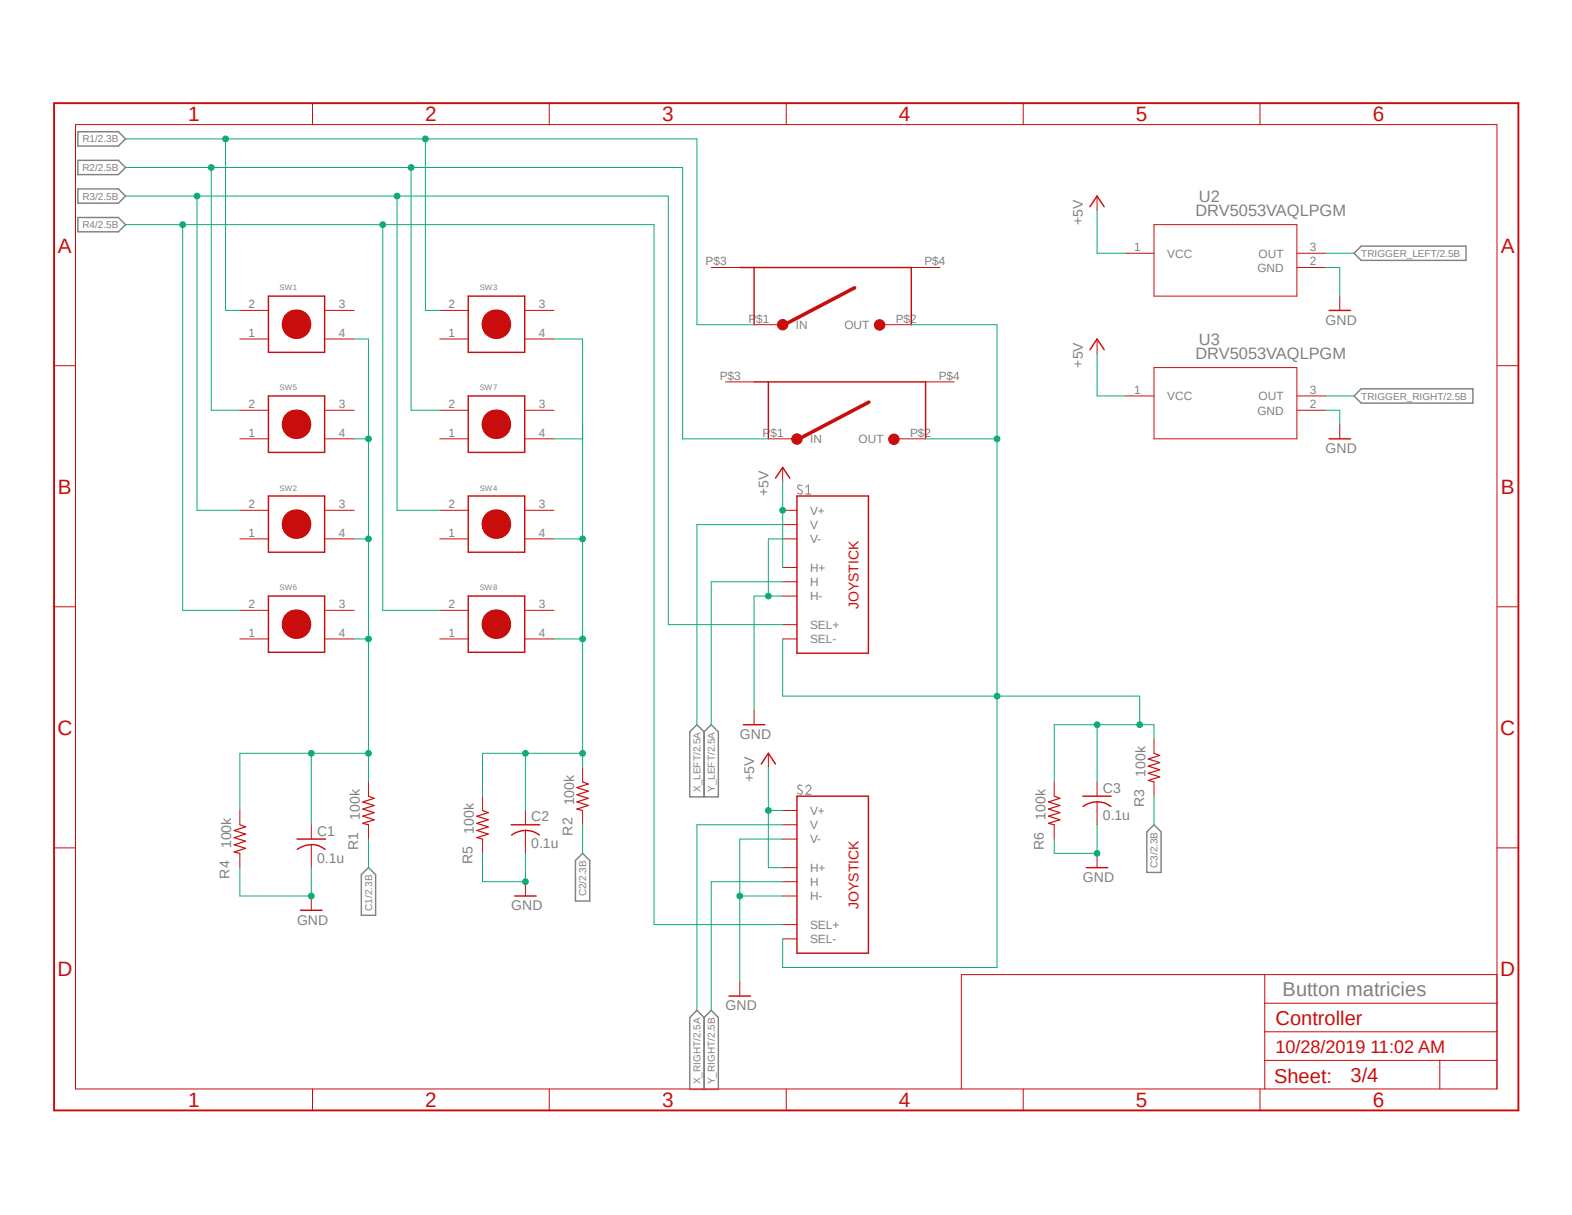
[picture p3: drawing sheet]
<svg xmlns="http://www.w3.org/2000/svg" width="279mm" height="216mm" viewBox="0 0 279 216" stroke-linecap="round" stroke-linejoin="round" font-family="sans-serif">
<defs><g id="words">
<g font-size="3.7" fill="#c90d0c">
<text x="33.4" y="21.5">1</text>
<text x="75.6" y="21.5">2</text>
<text x="117.7" y="21.5">3</text>
<text x="159.8" y="21.5">4</text>
<text x="201.9" y="21.5">5</text>
<text x="244" y="21.5">6</text>
<text x="10.3" y="44.9">A</text>
<text x="266.7" y="44.9">A</text>
<text x="10.3" y="87.7">B</text>
<text x="266.7" y="87.7">B</text>
<text x="10.2" y="130.6">C</text>
<text x="266.7" y="130.6">C</text>
<text x="10.2" y="173.4">D</text>
<text x="266.7" y="173.4">D</text>
<text x="33.4" y="196.7">1</text>
<text x="75.6" y="196.7">2</text>
<text x="117.7" y="196.7">3</text>
<text x="159.8" y="196.7">4</text>
<text x="201.9" y="196.7">5</text>
<text x="244" y="196.7">6</text>
</g>
<text font-size="3.6" fill="#808080" x="228" y="177">Button matricies</text>
<g font-size="3.6" fill="#c90d0c">
<text x="226.7" y="182.1">Controller</text>
<text x="226.4" y="192.4">Sheet:</text>
<text x="240" y="192.2">3/4</text>
</g>
<text font-size="3.2" fill="#c90d0c" x="226.7" y="187.2">10/28/2019 11:02 AM</text>
<g font-size="2.9" fill="#808080">
<text x="213.1" y="35.9">U2</text>
<text x="212.5" y="38.4">DRV5053VAQLPGM</text>
<text x="212.5" y="63.8">DRV5053VAQLPGM</text>
<text x="213.1" y="61.3">U3</text>
</g>
<g font-size="2.5" fill="#808080">
<text x="192.4" y="39.9" transform="rotate(-90 192.4 39.9)">+5V</text>
<text x="235.6" y="57.7">GND</text>
<text x="192.4" y="65.3" transform="rotate(-90 192.4 65.3)">+5V</text>
<text x="235.6" y="80.5">GND</text>
<text x="136.6" y="88.1" transform="rotate(-90 136.6 88.1)">+5V</text>
<text x="131.5" y="131.3">GND</text>
<text x="102" y="143.1" transform="rotate(-90 102 143.1)">100k</text>
<text x="134" y="138.9" transform="rotate(-90 134 138.9)">+5V</text>
<text x="196" y="140.8">C3</text>
<text x="203.3" y="143.4" transform="rotate(-90 203.3 143.4)">R3</text>
<text x="203.6" y="138.1" transform="rotate(-90 203.6 138.1)">100k</text>
<text x="56.3" y="148.5">C1</text>
<text x="64" y="145.7" transform="rotate(-90 64 145.7)">100k</text>
<text x="84.2" y="148.2" transform="rotate(-90 84.2 148.2)">100k</text>
<text x="94.4" y="145.9">C2</text>
<text x="101.8" y="148.5" transform="rotate(-90 101.8 148.5)">R2</text>
<text x="185.8" y="145.7" transform="rotate(-90 185.8 145.7)">100k</text>
<text x="196" y="145.7">0.1u</text>
<text x="41.1" y="150.8" transform="rotate(-90 41.1 150.8)">100k</text>
<text x="56.3" y="153.3">0.1u</text>
<text x="63.7" y="151" transform="rotate(-90 63.7 151)">R1</text>
<text x="84" y="153.6" transform="rotate(-90 84 153.6)">R5</text>
<text x="94.4" y="150.8">0.1u</text>
<text x="185.5" y="151" transform="rotate(-90 185.5 151)">R6</text>
<text x="40.8" y="156.1" transform="rotate(-90 40.8 156.1)">R4</text>
<text x="90.8" y="161.8">GND</text>
<text x="192.4" y="156.7">GND</text>
<text x="52.8" y="164.3">GND</text>
<text x="128.9" y="179.5">GND</text>
</g>
<g font-size="2.5" fill="#c90d0c">
<text x="152.6" y="108.2" transform="rotate(-90 152.6 108.2)">JOYSTICK</text>
<text x="152.6" y="161.5" transform="rotate(-90 152.6 161.5)">JOYSTICK</text>
</g>
<g font-size="2.1" fill="#808080">
<text x="125.4" y="47.2">P$3</text>
<text x="164.3" y="47.2">P$4</text>
<text x="201.6" y="44.6">1</text>
<text x="207.5" y="45.8">VCC</text>
<text x="223.7" y="45.8">OUT</text>
<text x="232.8" y="47.2">2</text>
<text x="232.8" y="44.6">3</text>
<text x="223.5" y="48.3">GND</text>
<text x="44.2" y="54.8">2</text>
<text x="44.2" y="59.9">1</text>
<text x="60.2" y="54.8">3</text>
<text x="60.2" y="59.9">4</text>
<text x="79.7" y="54.8">2</text>
<text x="79.7" y="59.9">1</text>
<text x="95.8" y="54.8">3</text>
<text x="95.8" y="59.9">4</text>
<text x="133" y="57.3">P$1</text>
<text x="141.4" y="58.5">IN</text>
<text x="150.1" y="58.5">OUT</text>
<text x="159.2" y="57.3">P$2</text>
<text x="127.9" y="67.5">P$3</text>
<text x="166.8" y="67.5">P$4</text>
<text x="201.6" y="70">1</text>
<text x="207.5" y="71.1">VCC</text>
<text x="223.7" y="71.2">OUT</text>
<text x="232.8" y="70">3</text>
<text x="44.2" y="72.6">2</text>
<text x="44.2" y="77.6">1</text>
<text x="60.2" y="72.6">3</text>
<text x="60.2" y="77.6">4</text>
<text x="79.7" y="72.6">2</text>
<text x="79.7" y="77.6">1</text>
<text x="95.8" y="72.6">3</text>
<text x="95.8" y="77.6">4</text>
<text x="135.6" y="77.6">P$1</text>
<text x="161.8" y="77.6">P$2</text>
<text x="223.5" y="73.7">GND</text>
<text x="232.8" y="72.6">2</text>
<text x="144" y="78.7">IN</text>
<text x="152.6" y="78.7">OUT</text>
<text x="44.2" y="90.3">2</text>
<text x="44.2" y="95.4">1</text>
<text x="60.2" y="90.3">3</text>
<text x="60.2" y="95.4">4</text>
<text x="79.7" y="90.3">2</text>
<text x="79.7" y="95.4">1</text>
<text x="95.8" y="90.3">3</text>
<text x="95.8" y="95.4">4</text>
<text x="144" y="91.4">V+</text>
<text x="144" y="94">V</text>
<text x="144" y="96.5">V-</text>
<text x="144" y="101.6">H+</text>
<text x="144" y="104.1">H</text>
<text x="144" y="106.7">H-</text>
<text x="44.2" y="108.1">2</text>
<text x="44.2" y="113.2">1</text>
<text x="60.2" y="108.1">3</text>
<text x="60.2" y="113.2">4</text>
<text x="79.7" y="108.1">2</text>
<text x="79.7" y="113.2">1</text>
<text x="95.8" y="108.1">3</text>
<text x="95.8" y="113.2">4</text>
<text x="144" y="111.8">SEL+</text>
<text x="144" y="114.3">SEL-</text>
<text x="144" y="144.8">V+</text>
<text x="144" y="147.3">V</text>
<text x="144" y="149.9">V-</text>
<text x="144" y="154.9">H+</text>
<text x="144" y="157.4">H</text>
<text x="144" y="160">H-</text>
<text x="144" y="165.1">SEL+</text>
<text x="144" y="167.6">SEL-</text>
</g>
<g font-size="1.8" fill="#808080">
<text x="14.6" y="25.3">R1/2.3B</text>
<text x="14.6" y="30.4">R2/2.5B</text>
<text x="14.6" y="35.5">R3/2.5B</text>
<text x="14.6" y="40.6">R4/2.5B</text>
<text x="241.9" y="45.6">TRIGGER_LEFT/2.5B</text>
<text x="241.9" y="71">TRIGGER_RIGHT/2.5B</text>
<text x="124.5" y="140.7" transform="rotate(-90 124.5 140.7)">X_LEFT/2.5A</text>
<text x="127" y="140.7" transform="rotate(-90 127 140.7)">Y_LEFT/2.5A</text>
<text x="205.7" y="154.2" transform="rotate(-90 205.7 154.2)">C3/2.3B</text>
<text x="66.1" y="161.8" transform="rotate(-90 66.1 161.8)">C1/2.3B</text>
<text x="104.2" y="159.3" transform="rotate(-90 104.2 159.3)">C2/2.3B</text>
<text x="124.5" y="192.6" transform="rotate(-90 124.5 192.6)">X_RIGHT/2.5A</text>
<text x="127" y="192.7" transform="rotate(-90 127 192.7)">Y_RIGHT/2.5B</text>
</g>
<g font-size="1.4" fill="#808080">
<text x="49.7" y="51.6">SW1</text>
<text x="85.3" y="51.6">SW3</text>
<text x="49.7" y="69.4">SW5</text>
<text x="85.3" y="69.4">SW7</text>
<text x="49.7" y="87.2">SW2</text>
<text x="85.3" y="87.2">SW4</text>
<text x="49.7" y="104.9">SW6</text>
<text x="85.3" y="104.9">SW8</text>
</g>
</g></defs>
<path d="M9.1 18l261.2 179.9M270.3 18l-261.2 179.9" fill="none" stroke="#fff" stroke-width=".18"/>
<path d="M142.5 86.3a.42 .42 0 0 0-.5-.1 .42 .42 0 0 0-.2 .5l.7 .4a.37 .37 0 0 1 .1 .4 .37 .37 0 0 1-.3 .3l-.6-.2M143.2 86.6l.5-.4v1.6M143.2 87.8h.9M142.5 139.7l-.2-.2a.37 .37 0 0 0-.5 .2 .37 .37 0 0 0 .1 .5l.6 .3a.37 .37 0 0 1 .1 .4 .37 .37 0 0 1-.3 .2l-.6-.2M143.2 139.9a.46 .46 0 0 1 .7-.4 .46 .46 0 0 1 .1 .8l-.8 .8h.9" fill="none" stroke="#808080" stroke-width=".18"/>
<g fill="none" stroke="#808080" stroke-width=".25">
<path d="M13.8 23.4h7.2l1.3 1.3-1.3 1.3h-7.2zM13.8 28.5h7.2l1.3 1.3-1.3 1.2h-7.2zM13.8 33.6h7.2l1.3 1.2-1.3 1.3h-7.2zM13.8 38.7h7.2l1.3 1.2-1.3 1.3h-7.2zM240.7 45l1.2-1.3h18.7v2.6h-18.7zM240.7 70.4l1.2-1.3h19.9v2.5h-19.9zM122.6 130l1.3-1.2 1.2 1.2 1.3-1.2 1.3 1.2v11.6h-5.1zM125.1 130v11.6M64.2 155.4l1.3-1.2 1.3 1.2v7.2h-2.6zM102.3 152.9l1.2-1.3 1.3 1.3v7.2h-2.5zM205.1 146.6l1.3 1.2v7.2h-2.6v-7.2zM122.6 180.8l1.3-1.3 1.2 1.3 1.3-1.3 1.3 1.3v12.8h-5.1z"/>
<path d="M125.1 180.8v12.8"/>
</g>
<g fill="none" stroke="#c90d0c" stroke-width=".18">
<path d="M55.5 18.3v3.8M97.6 18.3v3.8M139.7 18.3v3.8M181.9 18.3v3.8M223.9 18.3v3.8M13.4 22.1h252.7v171.4h-252.7zM9.6 65h3.8M266.1 65h3.8M9.6 107.8h3.8M266.1 107.8h3.8M9.6 150.7h3.8M266.1 150.7h3.8"/>
<path d="M224.8 173.2v20.3M224.8 178.3h41.3M266.1 173.2h-95.2v20.3M55.5 193.5v3.8M97.6 193.5v3.8M139.7 193.5v3.8M181.9 193.5v3.8M223.9 193.5v3.8M224.8 188.4h41.3M224.8 183.3h41.3M255.9 188.4v5.1"/>
</g>
<path d="M9.6 18.3h260.3v179h-260.3z" fill="none" stroke="#c90d0c" stroke-width=".34"/>
<g fill="none" stroke="#c90d0c" stroke-width=".25">
<path d="M47.7 52.6h10v10h-10z"/>
<circle cx="52.7" cy="57.6" r="2.5"/>
</g>
<path d="M51.2 56.1h3.5v1.6h-3.5z" fill-rule="evenodd" fill="#c90d0c"/>
<path d="M51.2 56.1h3.5v1.6h-3.5z" fill="none" stroke="#c90d0c" stroke-width=".18"/>
<path d="M51.2 55.5h2.9v.8h-2.9z" fill-rule="evenodd" fill="#c90d0c"/>
<path d="M51.2 55.5h2.9v.8h-2.9z" fill="none" stroke="#c90d0c" stroke-width=".18"/>
<path d="M54.1 55.7h.3v.6h-.3z" fill-rule="evenodd" fill="#c90d0c"/>
<path d="M54.1 55.7h.3v.6h-.3z" fill="none" stroke="#c90d0c" stroke-width=".18"/>
<path d="M54.2 55.9h.4v.3h-.4z" fill-rule="evenodd" fill="#c90d0c"/>
<path d="M51.6 55.4h2.3v.2h-2.3zM54.2 55.9h.4v.3h-.4z" fill="none" stroke="#c90d0c" stroke-width=".18"/>
<path d="M51.6 55.5h2.3" fill="none" stroke="#c90d0c" stroke-width=".25"/>
<path d="M51.9 55.3h1.4v.2h-1.4z" fill-rule="evenodd" fill="#c90d0c"/>
<path d="M51.9 55.3h1.4v.2h-1.4z" fill="none" stroke="#c90d0c" stroke-width=".18"/>
<path d="M51.6 55.3h.4v.2h-.4z" fill-rule="evenodd" fill="#c90d0c"/>
<path d="M51.6 55.3h.4v.2h-.4z" fill="none" stroke="#c90d0c" stroke-width=".18"/>
<path d="M52.4 55.2h.8v.2h-.8z" fill-rule="evenodd" fill="#c90d0c"/>
<path d="M52.4 55.2h.8v.2h-.8z" fill="none" stroke="#c90d0c" stroke-width=".18"/>
<path d="M52.2 55.2l.2 .1z" fill-rule="evenodd" fill="#c90d0c"/>
<path d="M52.2 55.2l.2 .1z" fill="none" stroke="#c90d0c" stroke-width=".18"/>
<path d="M53.3 55.2h.4v.3h-.4z" fill-rule="evenodd" fill="#c90d0c"/>
<path d="M51 55.7h.4v2.1h-.4zM53.3 55.2h.4v.3h-.4z" fill="none" stroke="#c90d0c" stroke-width=".18"/>
<path d="M51.2 55.7v2.1" fill="none" stroke="#c90d0c" stroke-width=".34"/>
<path d="M50.2 57.5h4.9v.8h-4.9z" fill-rule="evenodd" fill="#c90d0c"/>
<path d="M50.2 57.5h4.9v.8h-4.9z" fill="none" stroke="#c90d0c" stroke-width=".18"/>
<path d="M51.1 58.3h3.3v1.2h-3.3z" fill-rule="evenodd" fill="#c90d0c"/>
<path d="M51.1 58.3h3.3v1.2h-3.3z" fill="none" stroke="#c90d0c" stroke-width=".18"/>
<path d="M54.3 58.2h.4v1h-.4z" fill-rule="evenodd" fill="#c90d0c"/>
<path d="M54.3 58.2h.4v1h-.4z" fill="none" stroke="#c90d0c" stroke-width=".18"/>
<path d="M54.6 58.2h.3v.5h-.3z" fill-rule="evenodd" fill="#c90d0c"/>
<path d="M54.6 58.2h.3v.5h-.3z" fill="none" stroke="#c90d0c" stroke-width=".18"/>
<path d="M54.9 58.3l.1 .2z" fill-rule="evenodd" fill="#c90d0c"/>
<path d="M54.9 58.3l.1 .2z" fill="none" stroke="#c90d0c" stroke-width=".18"/>
<path d="M54.2 58.7h.6v.3h-.6z" fill-rule="evenodd" fill="#c90d0c"/>
<path d="M54.2 58.7h.6v.3h-.6z" fill="none" stroke="#c90d0c" stroke-width=".18"/>
<path d="M54.2 59.2l.4 .1z" fill-rule="evenodd" fill="#c90d0c"/>
<path d="M51.3 59.4h2.8v.2h-2.8zM51.3 59.5h2.8M51.7 59.5h2.2v.3h-2.2zM54.2 59.2l.4 .1z" fill="none" stroke="#c90d0c" stroke-width=".18"/>
<path d="M51.7 59.6h2.2" fill="none" stroke="#c90d0c" stroke-width=".25"/>
<path d="M51.9 59.7h1.6v.2h-1.6z" fill-rule="evenodd" fill="#c90d0c"/>
<path d="M51.9 59.7h1.6v.2h-1.6z" fill="none" stroke="#c90d0c" stroke-width=".18"/>
<path d="M51.2 59.4l.2 .1z" fill-rule="evenodd" fill="#c90d0c"/>
<path d="M51.2 59.4l.2 .1z" fill="none" stroke="#c90d0c" stroke-width=".18"/>
<path d="M51.3 59.5l.1 .1z" fill-rule="evenodd" fill="#c90d0c"/>
<path d="M51.3 59.5l.1 .1z" fill="none" stroke="#c90d0c" stroke-width=".18"/>
<path d="M51.4 59.5h.5v.3h-.5z" fill-rule="evenodd" fill="#c90d0c"/>
<path d="M51.4 59.5h.5v.3h-.5z" fill="none" stroke="#c90d0c" stroke-width=".18"/>
<path d="M51.7 59.7l.2 .1z" fill-rule="evenodd" fill="#c90d0c"/>
<path d="M51.7 59.7l.2 .1z" fill="none" stroke="#c90d0c" stroke-width=".18"/>
<path d="M51.8 59.8l.1 .1z" fill-rule="evenodd" fill="#c90d0c"/>
<path d="M51.8 59.8l.1 .1z" fill="none" stroke="#c90d0c" stroke-width=".18"/>
<path d="M52.2 59.9l1.1 .1z" fill-rule="evenodd" fill="#c90d0c"/>
<path d="M52.2 59.9l1.1 .1z" fill="none" stroke="#c90d0c" stroke-width=".18"/>
<path d="M53.4 59.7l.3 .1z" fill-rule="evenodd" fill="#c90d0c"/>
<path d="M53.4 59.7l.3 .1z" fill="none" stroke="#c90d0c" stroke-width=".18"/>
<path d="M53.3 59.8l.2 .1z" fill-rule="evenodd" fill="#c90d0c"/>
<path d="M53.3 59.8l.2 .1z" fill="none" stroke="#c90d0c" stroke-width=".18"/>
<path d="M53.9 59.6h.2z" fill-rule="evenodd" fill="#c90d0c"/>
<path d="M53.9 59.6h.2z" fill="none" stroke="#c90d0c" stroke-width=".18"/>
<path d="M50.6 58.3h.5v.7h-.5z" fill-rule="evenodd" fill="#c90d0c"/>
<path d="M50.6 58.3h.5v.7h-.5z" fill="none" stroke="#c90d0c" stroke-width=".18"/>
<path d="M50.4 58.3h.9v.3h-.9z" fill-rule="evenodd" fill="#c90d0c"/>
<path d="M50.4 58.3h.9v.3h-.9z" fill="none" stroke="#c90d0c" stroke-width=".18"/>
<path d="M50.6 58.6l.1 .2z" fill-rule="evenodd" fill="#c90d0c"/>
<path d="M50.4 58.7h.3M50.6 58.6l.1 .2z" fill="none" stroke="#c90d0c" stroke-width=".18"/>
<path d="M50.5 58.5h.1v.3h-.1z" fill-rule="evenodd" fill="#c90d0c"/>
<path d="M50.5 58.5h.1v.3h-.1z" fill="none" stroke="#c90d0c" stroke-width=".18"/>
<path d="M50.9 58.9h.3v.5h-.3z" fill-rule="evenodd" fill="#c90d0c"/>
<path d="M50.9 58.9h.3v.5h-.3z" fill="none" stroke="#c90d0c" stroke-width=".18"/>
<path d="M50.7 58.8h.4v.4h-.4z" fill-rule="evenodd" fill="#c90d0c"/>
<path d="M50.7 58.8h.4v.4h-.4z" fill="none" stroke="#c90d0c" stroke-width=".18"/>
<path d="M54.5 57.1h.7v.5h-.7z" fill-rule="evenodd" fill="#c90d0c"/>
<path d="M54.5 57.1h.7v.5h-.7z" fill="none" stroke="#c90d0c" stroke-width=".18"/>
<path d="M54.6 56.3h.3v.6h-.3z" fill-rule="evenodd" fill="#c90d0c"/>
<path d="M54.6 56.3h.3v.6h-.3z" fill="none" stroke="#c90d0c" stroke-width=".18"/>
<path d="M54.7 56.7h.3v.7h-.3z" fill-rule="evenodd" fill="#c90d0c"/>
<path d="M54.7 56.7h.3v.7h-.3z" fill="none" stroke="#c90d0c" stroke-width=".18"/>
<path d="M50.8 55.9l.1 1.7z" fill-rule="evenodd" fill="#c90d0c"/>
<path d="M50.8 55.9l.1 1.7z" fill="none" stroke="#c90d0c" stroke-width=".18"/>
<path d="M50.9 55.9h.5v1.9h-.5z" fill-rule="evenodd" fill="#c90d0c"/>
<path d="M50.9 55.9h.5v1.9h-.5z" fill="none" stroke="#c90d0c" stroke-width=".18"/>
<path d="M50.6 56.1h.5v1.5h-.5z" fill-rule="evenodd" fill="#c90d0c"/>
<path d="M50.6 56.1h.5v1.5h-.5z" fill="none" stroke="#c90d0c" stroke-width=".18"/>
<path d="M50.4 56.8h.3v1h-.3z" fill-rule="evenodd" fill="#c90d0c"/>
<path d="M50.4 56.8h.3v1h-.3z" fill="none" stroke="#c90d0c" stroke-width=".18"/>
<path d="M50.4 56.9l.1 .8z" fill-rule="evenodd" fill="#c90d0c"/>
<path d="M50.4 56.9l.1 .8z" fill="none" stroke="#c90d0c" stroke-width=".18"/>
<path d="M50.3 57.1h.2v.7h-.2z" fill-rule="evenodd" fill="#c90d0c"/>
<path d="M50.3 57.1h.2v.7h-.2z" fill="none" stroke="#c90d0c" stroke-width=".18"/>
<path d="M50.5 56.4l.1 .6z" fill-rule="evenodd" fill="#c90d0c"/>
<path d="M50.5 56.4l.1 .6z" fill="none" stroke="#c90d0c" stroke-width=".18"/>
<path d="M50.5 56.5v.4z" fill-rule="evenodd" fill="#c90d0c"/>
<path d="M50.5 56.5v.4z" fill="none" stroke="#c90d0c" stroke-width=".18"/>
<path d="M51.5 55.5h.2v.1h-.2z" fill-rule="evenodd" fill="#c90d0c"/>
<path d="M51.5 55.5h.2v.1h-.2z" fill="none" stroke="#c90d0c" stroke-width=".18"/>
<path d="M52.1 59.9h1v.1h-1z" fill-rule="evenodd" fill="#c90d0c"/>
<path d="M52.1 59.9h1v.1h-1z" fill="none" stroke="#c90d0c" stroke-width=".18"/>
<path d="M53.5 59.7h.2v.2h-.2z" fill-rule="evenodd" fill="#c90d0c"/>
<path d="M42.6 55.2h5.1M53.5 59.7h.2v.2h-.2zM57.9 55.2h5M42.6 60.2h5.1M57.9 60.2h5" fill="none" stroke="#c90d0c" stroke-width=".18"/>
<g fill="none" stroke="#c90d0c" stroke-width=".25">
<path d="M47.7 88.1h10v10h-10z"/>
<circle cx="52.7" cy="93.1" r="2.5"/>
</g>
<path d="M51.2 91.7h3.5v1.5h-3.5z" fill-rule="evenodd" fill="#c90d0c"/>
<path d="M51.2 91.7h3.5v1.5h-3.5z" fill="none" stroke="#c90d0c" stroke-width=".18"/>
<path d="M51.2 91.1h2.9v.8h-2.9z" fill-rule="evenodd" fill="#c90d0c"/>
<path d="M51.2 91.1h2.9v.8h-2.9z" fill="none" stroke="#c90d0c" stroke-width=".18"/>
<path d="M54.1 91.2h.3v.6h-.3z" fill-rule="evenodd" fill="#c90d0c"/>
<path d="M54.1 91.2h.3v.6h-.3z" fill="none" stroke="#c90d0c" stroke-width=".18"/>
<path d="M54.2 91.4h.4v.4h-.4z" fill-rule="evenodd" fill="#c90d0c"/>
<path d="M51.6 90.9h2.3v.3h-2.3zM54.2 91.4h.4v.4h-.4z" fill="none" stroke="#c90d0c" stroke-width=".18"/>
<path d="M51.6 91.1h2.3" fill="none" stroke="#c90d0c" stroke-width=".25"/>
<path d="M51.9 90.8h1.4v.2h-1.4z" fill-rule="evenodd" fill="#c90d0c"/>
<path d="M51.9 90.8h1.4v.2h-1.4z" fill="none" stroke="#c90d0c" stroke-width=".18"/>
<path d="M51.6 90.8h.4v.2h-.4z" fill-rule="evenodd" fill="#c90d0c"/>
<path d="M51.6 90.8h.4v.2h-.4z" fill="none" stroke="#c90d0c" stroke-width=".18"/>
<path d="M52.4 90.8h.8v.1h-.8z" fill-rule="evenodd" fill="#c90d0c"/>
<path d="M52.4 90.8h.8v.1h-.8z" fill="none" stroke="#c90d0c" stroke-width=".18"/>
<path d="M52.2 90.8h.2z" fill-rule="evenodd" fill="#c90d0c"/>
<path d="M52.2 90.8h.2z" fill="none" stroke="#c90d0c" stroke-width=".18"/>
<path d="M53.3 90.8h.4v.3h-.4z" fill-rule="evenodd" fill="#c90d0c"/>
<path d="M51 91.3h.4v2.1h-.4zM53.3 90.8h.4v.3h-.4z" fill="none" stroke="#c90d0c" stroke-width=".18"/>
<path d="M51.2 91.3v2.1" fill="none" stroke="#c90d0c" stroke-width=".34"/>
<path d="M50.2 93.1h4.9v.8h-4.9z" fill-rule="evenodd" fill="#c90d0c"/>
<path d="M50.2 93.1h4.9v.8h-4.9z" fill="none" stroke="#c90d0c" stroke-width=".18"/>
<path d="M51.1 93.9h3.3v1.1h-3.3z" fill-rule="evenodd" fill="#c90d0c"/>
<path d="M51.1 93.9h3.3v1.1h-3.3z" fill="none" stroke="#c90d0c" stroke-width=".18"/>
<path d="M54.3 93.7h.4v1h-.4z" fill-rule="evenodd" fill="#c90d0c"/>
<path d="M54.3 93.7h.4v1h-.4z" fill="none" stroke="#c90d0c" stroke-width=".18"/>
<path d="M54.6 93.7h.3v.5h-.3z" fill-rule="evenodd" fill="#c90d0c"/>
<path d="M54.6 93.7h.3v.5h-.3z" fill="none" stroke="#c90d0c" stroke-width=".18"/>
<path d="M54.9 93.9l.1 .1z" fill-rule="evenodd" fill="#c90d0c"/>
<path d="M54.9 93.9l.1 .1z" fill="none" stroke="#c90d0c" stroke-width=".18"/>
<path d="M54.2 94.3h.6v.2h-.6z" fill-rule="evenodd" fill="#c90d0c"/>
<path d="M54.2 94.3h.6v.2h-.6z" fill="none" stroke="#c90d0c" stroke-width=".18"/>
<path d="M54.2 94.7l.4 .1z" fill-rule="evenodd" fill="#c90d0c"/>
<path d="M51.3 95h2.8v.1h-2.8zM51.3 95h2.8M51.7 95h2.2v.3h-2.2zM54.2 94.7l.4 .1z" fill="none" stroke="#c90d0c" stroke-width=".18"/>
<path d="M51.7 95.2h2.2" fill="none" stroke="#c90d0c" stroke-width=".25"/>
<path d="M51.9 95.3h1.6v.2h-1.6z" fill-rule="evenodd" fill="#c90d0c"/>
<path d="M51.9 95.3h1.6v.2h-1.6z" fill="none" stroke="#c90d0c" stroke-width=".18"/>
<path d="M51.2 95h.2z" fill-rule="evenodd" fill="#c90d0c"/>
<path d="M51.2 95h.2z" fill="none" stroke="#c90d0c" stroke-width=".18"/>
<path d="M51.3 95l.1 .1z" fill-rule="evenodd" fill="#c90d0c"/>
<path d="M51.3 95l.1 .1z" fill="none" stroke="#c90d0c" stroke-width=".18"/>
<path d="M51.4 95.1h.5v.2h-.5z" fill-rule="evenodd" fill="#c90d0c"/>
<path d="M51.4 95.1h.5v.2h-.5z" fill="none" stroke="#c90d0c" stroke-width=".18"/>
<path d="M51.7 95.3l.2 .1z" fill-rule="evenodd" fill="#c90d0c"/>
<path d="M51.7 95.3l.2 .1z" fill="none" stroke="#c90d0c" stroke-width=".18"/>
<path d="M51.8 95.3l.1 .1z" fill-rule="evenodd" fill="#c90d0c"/>
<path d="M51.8 95.3l.1 .1z" fill="none" stroke="#c90d0c" stroke-width=".18"/>
<path d="M52.2 95.4l1.1 .1z" fill-rule="evenodd" fill="#c90d0c"/>
<path d="M52.2 95.4l1.1 .1z" fill="none" stroke="#c90d0c" stroke-width=".18"/>
<path d="M53.4 95.3l.3 .1z" fill-rule="evenodd" fill="#c90d0c"/>
<path d="M53.4 95.3l.3 .1z" fill="none" stroke="#c90d0c" stroke-width=".18"/>
<path d="M53.3 95.3l.2 .1z" fill-rule="evenodd" fill="#c90d0c"/>
<path d="M53.3 95.3l.2 .1z" fill="none" stroke="#c90d0c" stroke-width=".18"/>
<path d="M53.9 95.1l.2 .1z" fill-rule="evenodd" fill="#c90d0c"/>
<path d="M53.9 95.1l.2 .1z" fill="none" stroke="#c90d0c" stroke-width=".18"/>
<path d="M50.6 93.9h.5v.6h-.5z" fill-rule="evenodd" fill="#c90d0c"/>
<path d="M50.6 93.9h.5v.6h-.5z" fill="none" stroke="#c90d0c" stroke-width=".18"/>
<path d="M50.4 93.8h.9v.3h-.9z" fill-rule="evenodd" fill="#c90d0c"/>
<path d="M50.4 93.8h.9v.3h-.9z" fill="none" stroke="#c90d0c" stroke-width=".18"/>
<path d="M50.6 94.1l.1 .3z" fill-rule="evenodd" fill="#c90d0c"/>
<path d="M50.4 94.2h.3M50.6 94.1l.1 .3z" fill="none" stroke="#c90d0c" stroke-width=".18"/>
<path d="M50.5 94.1h.1v.2h-.1z" fill-rule="evenodd" fill="#c90d0c"/>
<path d="M50.5 94.1h.1v.2h-.1z" fill="none" stroke="#c90d0c" stroke-width=".18"/>
<path d="M50.9 94.4h.3v.5h-.3z" fill-rule="evenodd" fill="#c90d0c"/>
<path d="M50.9 94.4h.3v.5h-.3z" fill="none" stroke="#c90d0c" stroke-width=".18"/>
<path d="M50.7 94.4h.4v.3h-.4z" fill-rule="evenodd" fill="#c90d0c"/>
<path d="M50.7 94.4h.4v.3h-.4z" fill="none" stroke="#c90d0c" stroke-width=".18"/>
<path d="M54.5 92.7h.7v.5h-.7z" fill-rule="evenodd" fill="#c90d0c"/>
<path d="M54.5 92.7h.7v.5h-.7z" fill="none" stroke="#c90d0c" stroke-width=".18"/>
<path d="M54.6 91.9h.3v.6h-.3z" fill-rule="evenodd" fill="#c90d0c"/>
<path d="M54.6 91.9h.3v.6h-.3z" fill="none" stroke="#c90d0c" stroke-width=".18"/>
<path d="M54.7 92.3h.3v.7h-.3z" fill-rule="evenodd" fill="#c90d0c"/>
<path d="M54.7 92.3h.3v.7h-.3z" fill="none" stroke="#c90d0c" stroke-width=".18"/>
<path d="M50.8 91.5l.1 1.7z" fill-rule="evenodd" fill="#c90d0c"/>
<path d="M50.8 91.5l.1 1.7z" fill="none" stroke="#c90d0c" stroke-width=".18"/>
<path d="M50.9 91.5h.5v1.8h-.5z" fill-rule="evenodd" fill="#c90d0c"/>
<path d="M50.9 91.5h.5v1.8h-.5z" fill="none" stroke="#c90d0c" stroke-width=".18"/>
<path d="M50.6 91.7h.5v1.5h-.5z" fill-rule="evenodd" fill="#c90d0c"/>
<path d="M50.6 91.7h.5v1.5h-.5z" fill="none" stroke="#c90d0c" stroke-width=".18"/>
<path d="M50.4 92.3h.3v1h-.3z" fill-rule="evenodd" fill="#c90d0c"/>
<path d="M50.4 92.3h.3v1h-.3z" fill="none" stroke="#c90d0c" stroke-width=".18"/>
<path d="M50.4 92.4l.1 .9z" fill-rule="evenodd" fill="#c90d0c"/>
<path d="M50.4 92.4l.1 .9z" fill="none" stroke="#c90d0c" stroke-width=".18"/>
<path d="M50.3 92.7h.2v.6h-.2z" fill-rule="evenodd" fill="#c90d0c"/>
<path d="M50.3 92.7h.2v.6h-.2z" fill="none" stroke="#c90d0c" stroke-width=".18"/>
<path d="M50.5 91.9l.1 .6z" fill-rule="evenodd" fill="#c90d0c"/>
<path d="M50.5 91.9l.1 .6z" fill="none" stroke="#c90d0c" stroke-width=".18"/>
<path d="M50.5 92.1v.4z" fill-rule="evenodd" fill="#c90d0c"/>
<path d="M50.5 92.1v.4z" fill="none" stroke="#c90d0c" stroke-width=".18"/>
<path d="M51.5 91h.2v.1h-.2z" fill-rule="evenodd" fill="#c90d0c"/>
<path d="M51.5 91h.2v.1h-.2z" fill="none" stroke="#c90d0c" stroke-width=".18"/>
<path d="M52.1 95.4h1v.2h-1z" fill-rule="evenodd" fill="#c90d0c"/>
<path d="M52.1 95.4h1v.2h-1z" fill="none" stroke="#c90d0c" stroke-width=".18"/>
<path d="M53.5 95.2h.2v.2h-.2z" fill-rule="evenodd" fill="#c90d0c"/>
<path d="M42.6 90.7h5.1M42.6 95.8h5.1M53.5 95.2h.2v.2h-.2zM57.9 90.7h5M57.9 95.8h5" fill="none" stroke="#c90d0c" stroke-width=".18"/>
<g fill="none" stroke="#c90d0c" stroke-width=".25">
<path d="M83.2 52.6h10.1v10h-10.1z"/>
<circle cx="88.2" cy="57.6" r="2.5"/>
</g>
<path d="M86.7 56.1h3.6v1.6h-3.6z" fill-rule="evenodd" fill="#c90d0c"/>
<path d="M86.7 56.1h3.6v1.6h-3.6z" fill="none" stroke="#c90d0c" stroke-width=".18"/>
<path d="M86.7 55.5h3v.8h-3z" fill-rule="evenodd" fill="#c90d0c"/>
<path d="M86.7 55.5h3v.8h-3z" fill="none" stroke="#c90d0c" stroke-width=".18"/>
<path d="M89.7 55.7h.2v.6h-.2z" fill-rule="evenodd" fill="#c90d0c"/>
<path d="M89.7 55.7h.2v.6h-.2z" fill="none" stroke="#c90d0c" stroke-width=".18"/>
<path d="M89.8 55.9h.3v.3h-.3z" fill-rule="evenodd" fill="#c90d0c"/>
<path d="M87.2 55.4h2.3v.2h-2.3zM89.8 55.9h.3v.3h-.3z" fill="none" stroke="#c90d0c" stroke-width=".18"/>
<path d="M87.2 55.5h2.3" fill="none" stroke="#c90d0c" stroke-width=".25"/>
<path d="M87.5 55.3h1.4v.2h-1.4z" fill-rule="evenodd" fill="#c90d0c"/>
<path d="M87.5 55.3h1.4v.2h-1.4z" fill="none" stroke="#c90d0c" stroke-width=".18"/>
<path d="M87.2 55.3h.3v.2h-.3z" fill-rule="evenodd" fill="#c90d0c"/>
<path d="M87.2 55.3h.3v.2h-.3z" fill="none" stroke="#c90d0c" stroke-width=".18"/>
<path d="M87.9 55.2h.9v.2h-.9z" fill-rule="evenodd" fill="#c90d0c"/>
<path d="M87.9 55.2h.9v.2h-.9z" fill="none" stroke="#c90d0c" stroke-width=".18"/>
<path d="M87.8 55.2l.1 .1z" fill-rule="evenodd" fill="#c90d0c"/>
<path d="M87.8 55.2l.1 .1z" fill="none" stroke="#c90d0c" stroke-width=".18"/>
<path d="M88.9 55.2h.3v.3h-.3z" fill-rule="evenodd" fill="#c90d0c"/>
<path d="M86.5 55.7h.4v2.1h-.4zM88.9 55.2h.3v.3h-.3z" fill="none" stroke="#c90d0c" stroke-width=".18"/>
<path d="M86.7 55.7v2.1" fill="none" stroke="#c90d0c" stroke-width=".34"/>
<path d="M85.8 57.5h4.8v.8h-4.8z" fill-rule="evenodd" fill="#c90d0c"/>
<path d="M85.8 57.5h4.8v.8h-4.8z" fill="none" stroke="#c90d0c" stroke-width=".18"/>
<path d="M86.6 58.3h3.3v1.2h-3.3z" fill-rule="evenodd" fill="#c90d0c"/>
<path d="M86.6 58.3h3.3v1.2h-3.3z" fill="none" stroke="#c90d0c" stroke-width=".18"/>
<path d="M89.9 58.2h.3v1h-.3z" fill-rule="evenodd" fill="#c90d0c"/>
<path d="M89.9 58.2h.3v1h-.3z" fill="none" stroke="#c90d0c" stroke-width=".18"/>
<path d="M90.1 58.2h.4v.5h-.4z" fill-rule="evenodd" fill="#c90d0c"/>
<path d="M90.1 58.2h.4v.5h-.4z" fill="none" stroke="#c90d0c" stroke-width=".18"/>
<path d="M90.5 58.3l.1 .2z" fill-rule="evenodd" fill="#c90d0c"/>
<path d="M90.5 58.3l.1 .2z" fill="none" stroke="#c90d0c" stroke-width=".18"/>
<path d="M89.7 58.7h.6v.3h-.6z" fill-rule="evenodd" fill="#c90d0c"/>
<path d="M89.7 58.7h.6v.3h-.6z" fill="none" stroke="#c90d0c" stroke-width=".18"/>
<path d="M89.8 59.2l.3 .1z" fill-rule="evenodd" fill="#c90d0c"/>
<path d="M86.8 59.4h2.9v.2h-2.9zM86.8 59.5h2.9M87.2 59.5h2.3v.3h-2.3zM89.8 59.2l.3 .1z" fill="none" stroke="#c90d0c" stroke-width=".18"/>
<path d="M87.2 59.6h2.3" fill="none" stroke="#c90d0c" stroke-width=".25"/>
<path d="M87.4 59.7h1.6v.2h-1.6z" fill-rule="evenodd" fill="#c90d0c"/>
<path d="M87.4 59.7h1.6v.2h-1.6z" fill="none" stroke="#c90d0c" stroke-width=".18"/>
<path d="M86.7 59.4l.2 .1z" fill-rule="evenodd" fill="#c90d0c"/>
<path d="M86.7 59.4l.2 .1z" fill="none" stroke="#c90d0c" stroke-width=".18"/>
<path d="M86.8 59.5l.1 .1z" fill-rule="evenodd" fill="#c90d0c"/>
<path d="M86.8 59.5l.1 .1z" fill="none" stroke="#c90d0c" stroke-width=".18"/>
<path d="M87 59.5h.4v.3h-.4z" fill-rule="evenodd" fill="#c90d0c"/>
<path d="M87 59.5h.4v.3h-.4z" fill="none" stroke="#c90d0c" stroke-width=".18"/>
<path d="M87.3 59.7l.2 .1z" fill-rule="evenodd" fill="#c90d0c"/>
<path d="M87.3 59.7l.2 .1z" fill="none" stroke="#c90d0c" stroke-width=".18"/>
<path d="M87.4 59.8l.1 .1z" fill-rule="evenodd" fill="#c90d0c"/>
<path d="M87.4 59.8l.1 .1z" fill="none" stroke="#c90d0c" stroke-width=".18"/>
<path d="M87.8 59.9l1 .1z" fill-rule="evenodd" fill="#c90d0c"/>
<path d="M87.8 59.9l1 .1z" fill="none" stroke="#c90d0c" stroke-width=".18"/>
<path d="M88.9 59.7l.4 .1z" fill-rule="evenodd" fill="#c90d0c"/>
<path d="M88.9 59.7l.4 .1z" fill="none" stroke="#c90d0c" stroke-width=".18"/>
<path d="M88.9 59.8l.2 .1z" fill-rule="evenodd" fill="#c90d0c"/>
<path d="M88.9 59.8l.2 .1z" fill="none" stroke="#c90d0c" stroke-width=".18"/>
<path d="M89.5 59.6h.1z" fill-rule="evenodd" fill="#c90d0c"/>
<path d="M89.5 59.6h.1z" fill="none" stroke="#c90d0c" stroke-width=".18"/>
<path d="M86.2 58.3h.5v.7h-.5z" fill-rule="evenodd" fill="#c90d0c"/>
<path d="M86.2 58.3h.5v.7h-.5z" fill="none" stroke="#c90d0c" stroke-width=".18"/>
<path d="M86 58.3h.8v.3h-.8z" fill-rule="evenodd" fill="#c90d0c"/>
<path d="M86 58.3h.8v.3h-.8z" fill="none" stroke="#c90d0c" stroke-width=".18"/>
<path d="M86.1 58.6l.1 .2z" fill-rule="evenodd" fill="#c90d0c"/>
<path d="M86 58.7h.3M86.1 58.6l.1 .2z" fill="none" stroke="#c90d0c" stroke-width=".18"/>
<path d="M86 58.5h.2v.3h-.2z" fill-rule="evenodd" fill="#c90d0c"/>
<path d="M86 58.5h.2v.3h-.2z" fill="none" stroke="#c90d0c" stroke-width=".18"/>
<path d="M86.4 58.9h.3v.5h-.3z" fill-rule="evenodd" fill="#c90d0c"/>
<path d="M86.4 58.9h.3v.5h-.3z" fill="none" stroke="#c90d0c" stroke-width=".18"/>
<path d="M86.2 58.8h.4v.4h-.4z" fill-rule="evenodd" fill="#c90d0c"/>
<path d="M86.2 58.8h.4v.4h-.4z" fill="none" stroke="#c90d0c" stroke-width=".18"/>
<path d="M90 57.1h.7v.5h-.7z" fill-rule="evenodd" fill="#c90d0c"/>
<path d="M90 57.1h.7v.5h-.7z" fill="none" stroke="#c90d0c" stroke-width=".18"/>
<path d="M90.1 56.3h.3v.6h-.3z" fill-rule="evenodd" fill="#c90d0c"/>
<path d="M90.1 56.3h.3v.6h-.3z" fill="none" stroke="#c90d0c" stroke-width=".18"/>
<path d="M90.2 56.7h.4v.7h-.4z" fill-rule="evenodd" fill="#c90d0c"/>
<path d="M90.2 56.7h.4v.7h-.4z" fill="none" stroke="#c90d0c" stroke-width=".18"/>
<path d="M86.4 55.9v1.7z" fill-rule="evenodd" fill="#c90d0c"/>
<path d="M86.4 55.9v1.7z" fill="none" stroke="#c90d0c" stroke-width=".18"/>
<path d="M86.4 55.9h.5v1.9h-.5z" fill-rule="evenodd" fill="#c90d0c"/>
<path d="M86.4 55.9h.5v1.9h-.5z" fill="none" stroke="#c90d0c" stroke-width=".18"/>
<path d="M86.1 56.1h.6v1.5h-.6z" fill-rule="evenodd" fill="#c90d0c"/>
<path d="M86.1 56.1h.6v1.5h-.6z" fill="none" stroke="#c90d0c" stroke-width=".18"/>
<path d="M86 56.8h.2v1h-.2z" fill-rule="evenodd" fill="#c90d0c"/>
<path d="M86 56.8h.2v1h-.2z" fill="none" stroke="#c90d0c" stroke-width=".18"/>
<path d="M85.9 56.9l.1 .8z" fill-rule="evenodd" fill="#c90d0c"/>
<path d="M85.9 56.9l.1 .8z" fill="none" stroke="#c90d0c" stroke-width=".18"/>
<path d="M85.9 57.1h.2v.7h-.2z" fill-rule="evenodd" fill="#c90d0c"/>
<path d="M85.9 57.1h.2v.7h-.2z" fill="none" stroke="#c90d0c" stroke-width=".18"/>
<path d="M86.1 56.4v.6z" fill-rule="evenodd" fill="#c90d0c"/>
<path d="M86.1 56.4v.6z" fill="none" stroke="#c90d0c" stroke-width=".18"/>
<path d="M86 56.5l.1 .4z" fill-rule="evenodd" fill="#c90d0c"/>
<path d="M86 56.5l.1 .4z" fill="none" stroke="#c90d0c" stroke-width=".18"/>
<path d="M87.1 55.5h.1v.1h-.1z" fill-rule="evenodd" fill="#c90d0c"/>
<path d="M87.1 55.5h.1v.1h-.1z" fill="none" stroke="#c90d0c" stroke-width=".18"/>
<path d="M87.6 59.9h1v.1h-1z" fill-rule="evenodd" fill="#c90d0c"/>
<path d="M87.6 59.9h1v.1h-1z" fill="none" stroke="#c90d0c" stroke-width=".18"/>
<path d="M89 59.7h.2v.2h-.2z" fill-rule="evenodd" fill="#c90d0c"/>
<path d="M78.1 55.2h5.1M89 59.7h.2v.2h-.2zM93.4 55.2h5.1M78.1 60.2h5.1M93.4 60.2h5.1" fill="none" stroke="#c90d0c" stroke-width=".18"/>
<g fill="none" stroke="#c90d0c" stroke-width=".25">
<path d="M83.2 88.1h10.1v10h-10.1z"/>
<circle cx="88.2" cy="93.1" r="2.5"/>
</g>
<path d="M86.7 91.7h3.6v1.5h-3.6z" fill-rule="evenodd" fill="#c90d0c"/>
<path d="M86.7 91.7h3.6v1.5h-3.6z" fill="none" stroke="#c90d0c" stroke-width=".18"/>
<path d="M86.7 91.1h3v.8h-3z" fill-rule="evenodd" fill="#c90d0c"/>
<path d="M86.7 91.1h3v.8h-3z" fill="none" stroke="#c90d0c" stroke-width=".18"/>
<path d="M89.7 91.2h.2v.6h-.2z" fill-rule="evenodd" fill="#c90d0c"/>
<path d="M89.7 91.2h.2v.6h-.2z" fill="none" stroke="#c90d0c" stroke-width=".18"/>
<path d="M89.8 91.4h.3v.4h-.3z" fill-rule="evenodd" fill="#c90d0c"/>
<path d="M87.2 90.9h2.3v.3h-2.3zM89.8 91.4h.3v.4h-.3z" fill="none" stroke="#c90d0c" stroke-width=".18"/>
<path d="M87.2 91.1h2.3" fill="none" stroke="#c90d0c" stroke-width=".25"/>
<path d="M87.5 90.8h1.4v.2h-1.4z" fill-rule="evenodd" fill="#c90d0c"/>
<path d="M87.5 90.8h1.4v.2h-1.4z" fill="none" stroke="#c90d0c" stroke-width=".18"/>
<path d="M87.2 90.8h.3v.2h-.3z" fill-rule="evenodd" fill="#c90d0c"/>
<path d="M87.2 90.8h.3v.2h-.3z" fill="none" stroke="#c90d0c" stroke-width=".18"/>
<path d="M87.9 90.8h.9v.1h-.9z" fill-rule="evenodd" fill="#c90d0c"/>
<path d="M87.9 90.8h.9v.1h-.9z" fill="none" stroke="#c90d0c" stroke-width=".18"/>
<path d="M87.8 90.8h.1z" fill-rule="evenodd" fill="#c90d0c"/>
<path d="M87.8 90.8h.1z" fill="none" stroke="#c90d0c" stroke-width=".18"/>
<path d="M88.9 90.8h.3v.3h-.3z" fill-rule="evenodd" fill="#c90d0c"/>
<path d="M86.5 91.3h.4v2.1h-.4zM88.9 90.8h.3v.3h-.3z" fill="none" stroke="#c90d0c" stroke-width=".18"/>
<path d="M86.7 91.3v2.1" fill="none" stroke="#c90d0c" stroke-width=".34"/>
<path d="M85.8 93.1h4.8v.8h-4.8z" fill-rule="evenodd" fill="#c90d0c"/>
<path d="M85.8 93.1h4.8v.8h-4.8z" fill="none" stroke="#c90d0c" stroke-width=".18"/>
<path d="M86.6 93.9h3.3v1.1h-3.3z" fill-rule="evenodd" fill="#c90d0c"/>
<path d="M86.6 93.9h3.3v1.1h-3.3z" fill="none" stroke="#c90d0c" stroke-width=".18"/>
<path d="M89.9 93.7h.3v1h-.3z" fill-rule="evenodd" fill="#c90d0c"/>
<path d="M89.9 93.7h.3v1h-.3z" fill="none" stroke="#c90d0c" stroke-width=".18"/>
<path d="M90.1 93.7h.4v.5h-.4z" fill-rule="evenodd" fill="#c90d0c"/>
<path d="M90.1 93.7h.4v.5h-.4z" fill="none" stroke="#c90d0c" stroke-width=".18"/>
<path d="M90.5 93.9l.1 .1z" fill-rule="evenodd" fill="#c90d0c"/>
<path d="M90.5 93.9l.1 .1z" fill="none" stroke="#c90d0c" stroke-width=".18"/>
<path d="M89.7 94.3h.6v.2h-.6z" fill-rule="evenodd" fill="#c90d0c"/>
<path d="M89.7 94.3h.6v.2h-.6z" fill="none" stroke="#c90d0c" stroke-width=".18"/>
<path d="M89.8 94.7l.3 .1z" fill-rule="evenodd" fill="#c90d0c"/>
<path d="M86.8 95h2.9v.1h-2.9zM86.8 95h2.9M87.2 95h2.3v.3h-2.3zM89.8 94.7l.3 .1z" fill="none" stroke="#c90d0c" stroke-width=".18"/>
<path d="M87.2 95.2h2.3" fill="none" stroke="#c90d0c" stroke-width=".25"/>
<path d="M87.4 95.3h1.6v.2h-1.6z" fill-rule="evenodd" fill="#c90d0c"/>
<path d="M87.4 95.3h1.6v.2h-1.6z" fill="none" stroke="#c90d0c" stroke-width=".18"/>
<path d="M86.7 95h.2z" fill-rule="evenodd" fill="#c90d0c"/>
<path d="M86.7 95h.2z" fill="none" stroke="#c90d0c" stroke-width=".18"/>
<path d="M86.8 95l.1 .1z" fill-rule="evenodd" fill="#c90d0c"/>
<path d="M86.8 95l.1 .1z" fill="none" stroke="#c90d0c" stroke-width=".18"/>
<path d="M87 95.1h.4v.2h-.4z" fill-rule="evenodd" fill="#c90d0c"/>
<path d="M87 95.1h.4v.2h-.4z" fill="none" stroke="#c90d0c" stroke-width=".18"/>
<path d="M87.3 95.3l.2 .1z" fill-rule="evenodd" fill="#c90d0c"/>
<path d="M87.3 95.3l.2 .1z" fill="none" stroke="#c90d0c" stroke-width=".18"/>
<path d="M87.4 95.3l.1 .1z" fill-rule="evenodd" fill="#c90d0c"/>
<path d="M87.4 95.3l.1 .1z" fill="none" stroke="#c90d0c" stroke-width=".18"/>
<path d="M87.8 95.4l1 .1z" fill-rule="evenodd" fill="#c90d0c"/>
<path d="M87.8 95.4l1 .1z" fill="none" stroke="#c90d0c" stroke-width=".18"/>
<path d="M88.9 95.3l.4 .1z" fill-rule="evenodd" fill="#c90d0c"/>
<path d="M88.9 95.3l.4 .1z" fill="none" stroke="#c90d0c" stroke-width=".18"/>
<path d="M88.9 95.3l.2 .1z" fill-rule="evenodd" fill="#c90d0c"/>
<path d="M88.9 95.3l.2 .1z" fill="none" stroke="#c90d0c" stroke-width=".18"/>
<path d="M89.5 95.1l.1 .1z" fill-rule="evenodd" fill="#c90d0c"/>
<path d="M89.5 95.1l.1 .1z" fill="none" stroke="#c90d0c" stroke-width=".18"/>
<path d="M86.2 93.9h.5v.6h-.5z" fill-rule="evenodd" fill="#c90d0c"/>
<path d="M86.2 93.9h.5v.6h-.5z" fill="none" stroke="#c90d0c" stroke-width=".18"/>
<path d="M86 93.8h.8v.3h-.8z" fill-rule="evenodd" fill="#c90d0c"/>
<path d="M86 93.8h.8v.3h-.8z" fill="none" stroke="#c90d0c" stroke-width=".18"/>
<path d="M86.1 94.1l.1 .3z" fill-rule="evenodd" fill="#c90d0c"/>
<path d="M86 94.2h.3M86.1 94.1l.1 .3z" fill="none" stroke="#c90d0c" stroke-width=".18"/>
<path d="M86 94.1h.2v.2h-.2z" fill-rule="evenodd" fill="#c90d0c"/>
<path d="M86 94.1h.2v.2h-.2z" fill="none" stroke="#c90d0c" stroke-width=".18"/>
<path d="M86.4 94.4h.3v.5h-.3z" fill-rule="evenodd" fill="#c90d0c"/>
<path d="M86.4 94.4h.3v.5h-.3z" fill="none" stroke="#c90d0c" stroke-width=".18"/>
<path d="M86.2 94.4h.4v.3h-.4z" fill-rule="evenodd" fill="#c90d0c"/>
<path d="M86.2 94.4h.4v.3h-.4z" fill="none" stroke="#c90d0c" stroke-width=".18"/>
<path d="M90 92.7h.7v.5h-.7z" fill-rule="evenodd" fill="#c90d0c"/>
<path d="M90 92.7h.7v.5h-.7z" fill="none" stroke="#c90d0c" stroke-width=".18"/>
<path d="M90.1 91.9h.3v.6h-.3z" fill-rule="evenodd" fill="#c90d0c"/>
<path d="M90.1 91.9h.3v.6h-.3z" fill="none" stroke="#c90d0c" stroke-width=".18"/>
<path d="M90.2 92.3h.4v.7h-.4z" fill-rule="evenodd" fill="#c90d0c"/>
<path d="M90.2 92.3h.4v.7h-.4z" fill="none" stroke="#c90d0c" stroke-width=".18"/>
<path d="M86.4 91.5v1.7z" fill-rule="evenodd" fill="#c90d0c"/>
<path d="M86.4 91.5v1.7z" fill="none" stroke="#c90d0c" stroke-width=".18"/>
<path d="M86.4 91.5h.5v1.8h-.5z" fill-rule="evenodd" fill="#c90d0c"/>
<path d="M86.4 91.5h.5v1.8h-.5z" fill="none" stroke="#c90d0c" stroke-width=".18"/>
<path d="M86.1 91.7h.6v1.5h-.6z" fill-rule="evenodd" fill="#c90d0c"/>
<path d="M86.1 91.7h.6v1.5h-.6z" fill="none" stroke="#c90d0c" stroke-width=".18"/>
<path d="M86 92.3h.2v1h-.2z" fill-rule="evenodd" fill="#c90d0c"/>
<path d="M86 92.3h.2v1h-.2z" fill="none" stroke="#c90d0c" stroke-width=".18"/>
<path d="M85.9 92.4l.1 .9z" fill-rule="evenodd" fill="#c90d0c"/>
<path d="M85.9 92.4l.1 .9z" fill="none" stroke="#c90d0c" stroke-width=".18"/>
<path d="M85.9 92.7h.2v.6h-.2z" fill-rule="evenodd" fill="#c90d0c"/>
<path d="M85.9 92.7h.2v.6h-.2z" fill="none" stroke="#c90d0c" stroke-width=".18"/>
<path d="M86.1 91.9v.6z" fill-rule="evenodd" fill="#c90d0c"/>
<path d="M86.1 91.9v.6z" fill="none" stroke="#c90d0c" stroke-width=".18"/>
<path d="M86 92.1l.1 .4z" fill-rule="evenodd" fill="#c90d0c"/>
<path d="M86 92.1l.1 .4z" fill="none" stroke="#c90d0c" stroke-width=".18"/>
<path d="M87.1 91h.1v.1h-.1z" fill-rule="evenodd" fill="#c90d0c"/>
<path d="M87.1 91h.1v.1h-.1z" fill="none" stroke="#c90d0c" stroke-width=".18"/>
<path d="M87.6 95.4h1v.2h-1z" fill-rule="evenodd" fill="#c90d0c"/>
<path d="M87.6 95.4h1v.2h-1z" fill="none" stroke="#c90d0c" stroke-width=".18"/>
<path d="M89 95.2h.2v.2h-.2z" fill-rule="evenodd" fill="#c90d0c"/>
<path d="M78.1 90.7h5.1M78.1 95.8h5.1M89 95.2h.2v.2h-.2zM93.4 90.7h5.1M93.4 95.8h5.1" fill="none" stroke="#c90d0c" stroke-width=".18"/>
<g fill="none" stroke="#c90d0c" stroke-width=".25">
<path d="M47.7 70.4h10v10h-10z"/>
<circle cx="52.7" cy="75.4" r="2.5"/>
</g>
<path d="M51.2 73.9h3.5v1.5h-3.5z" fill-rule="evenodd" fill="#c90d0c"/>
<path d="M51.2 73.9h3.5v1.5h-3.5z" fill="none" stroke="#c90d0c" stroke-width=".18"/>
<path d="M51.2 73.3h2.9v.8h-2.9z" fill-rule="evenodd" fill="#c90d0c"/>
<path d="M51.2 73.3h2.9v.8h-2.9z" fill="none" stroke="#c90d0c" stroke-width=".18"/>
<path d="M54.1 73.4h.3v.6h-.3z" fill-rule="evenodd" fill="#c90d0c"/>
<path d="M54.1 73.4h.3v.6h-.3z" fill="none" stroke="#c90d0c" stroke-width=".18"/>
<path d="M54.2 73.7h.4v.3h-.4z" fill-rule="evenodd" fill="#c90d0c"/>
<path d="M51.6 73.2h2.3v.2h-2.3zM54.2 73.7h.4v.3h-.4z" fill="none" stroke="#c90d0c" stroke-width=".18"/>
<path d="M51.6 73.3h2.3" fill="none" stroke="#c90d0c" stroke-width=".25"/>
<path d="M51.9 73.1h1.4v.1h-1.4z" fill-rule="evenodd" fill="#c90d0c"/>
<path d="M51.9 73.1h1.4v.1h-1.4z" fill="none" stroke="#c90d0c" stroke-width=".18"/>
<path d="M51.6 73.1h.4v.1h-.4z" fill-rule="evenodd" fill="#c90d0c"/>
<path d="M51.6 73.1h.4v.1h-.4z" fill="none" stroke="#c90d0c" stroke-width=".18"/>
<path d="M52.4 73h.8v.2h-.8z" fill-rule="evenodd" fill="#c90d0c"/>
<path d="M52.4 73h.8v.2h-.8z" fill="none" stroke="#c90d0c" stroke-width=".18"/>
<path d="M52.2 73l.2 .1z" fill-rule="evenodd" fill="#c90d0c"/>
<path d="M52.2 73l.2 .1z" fill="none" stroke="#c90d0c" stroke-width=".18"/>
<path d="M53.3 73h.4v.3h-.4z" fill-rule="evenodd" fill="#c90d0c"/>
<path d="M51 73.5h.4v2.1h-.4zM53.3 73h.4v.3h-.4z" fill="none" stroke="#c90d0c" stroke-width=".18"/>
<path d="M51.2 73.5v2.1" fill="none" stroke="#c90d0c" stroke-width=".34"/>
<path d="M50.2 75.3h4.9v.8h-4.9z" fill-rule="evenodd" fill="#c90d0c"/>
<path d="M50.2 75.3h4.9v.8h-4.9z" fill="none" stroke="#c90d0c" stroke-width=".18"/>
<path d="M51.1 76.1h3.3v1.2h-3.3z" fill-rule="evenodd" fill="#c90d0c"/>
<path d="M51.1 76.1h3.3v1.2h-3.3z" fill="none" stroke="#c90d0c" stroke-width=".18"/>
<path d="M54.3 75.9h.4v1.1h-.4z" fill-rule="evenodd" fill="#c90d0c"/>
<path d="M54.3 75.9h.4v1.1h-.4z" fill="none" stroke="#c90d0c" stroke-width=".18"/>
<path d="M54.6 76h.3v.5h-.3z" fill-rule="evenodd" fill="#c90d0c"/>
<path d="M54.6 76h.3v.5h-.3z" fill="none" stroke="#c90d0c" stroke-width=".18"/>
<path d="M54.9 76.1l.1 .1z" fill-rule="evenodd" fill="#c90d0c"/>
<path d="M54.9 76.1l.1 .1z" fill="none" stroke="#c90d0c" stroke-width=".18"/>
<path d="M54.2 76.5h.6v.3h-.6z" fill-rule="evenodd" fill="#c90d0c"/>
<path d="M54.2 76.5h.6v.3h-.6z" fill="none" stroke="#c90d0c" stroke-width=".18"/>
<path d="M54.2 76.9l.4 .1z" fill-rule="evenodd" fill="#c90d0c"/>
<path d="M51.3 77.2h2.8v.2h-2.8zM51.3 77.3h2.8M51.7 77.3h2.2v.3h-2.2zM54.2 76.9l.4 .1z" fill="none" stroke="#c90d0c" stroke-width=".18"/>
<path d="M51.7 77.4h2.2" fill="none" stroke="#c90d0c" stroke-width=".25"/>
<path d="M51.9 77.5h1.6v.2h-1.6z" fill-rule="evenodd" fill="#c90d0c"/>
<path d="M51.9 77.5h1.6v.2h-1.6z" fill="none" stroke="#c90d0c" stroke-width=".18"/>
<path d="M51.2 77.2l.2 .1z" fill-rule="evenodd" fill="#c90d0c"/>
<path d="M51.2 77.2l.2 .1z" fill="none" stroke="#c90d0c" stroke-width=".18"/>
<path d="M51.3 77.3h.1z" fill-rule="evenodd" fill="#c90d0c"/>
<path d="M51.3 77.3h.1z" fill="none" stroke="#c90d0c" stroke-width=".18"/>
<path d="M51.4 77.3h.5v.3h-.5z" fill-rule="evenodd" fill="#c90d0c"/>
<path d="M51.4 77.3h.5v.3h-.5z" fill="none" stroke="#c90d0c" stroke-width=".18"/>
<path d="M51.7 77.5l.2 .1z" fill-rule="evenodd" fill="#c90d0c"/>
<path d="M51.7 77.5l.2 .1z" fill="none" stroke="#c90d0c" stroke-width=".18"/>
<path d="M51.8 77.6h.1z" fill-rule="evenodd" fill="#c90d0c"/>
<path d="M51.8 77.6h.1z" fill="none" stroke="#c90d0c" stroke-width=".18"/>
<path d="M52.2 77.6l1.1 .1z" fill-rule="evenodd" fill="#c90d0c"/>
<path d="M52.2 77.6l1.1 .1z" fill="none" stroke="#c90d0c" stroke-width=".18"/>
<path d="M53.4 77.5l.3 .1z" fill-rule="evenodd" fill="#c90d0c"/>
<path d="M53.4 77.5l.3 .1z" fill="none" stroke="#c90d0c" stroke-width=".18"/>
<path d="M53.3 77.6h.2z" fill-rule="evenodd" fill="#c90d0c"/>
<path d="M53.3 77.6h.2z" fill="none" stroke="#c90d0c" stroke-width=".18"/>
<path d="M53.9 77.3l.2 .1z" fill-rule="evenodd" fill="#c90d0c"/>
<path d="M53.9 77.3l.2 .1z" fill="none" stroke="#c90d0c" stroke-width=".18"/>
<path d="M50.6 76.1h.5v.7h-.5z" fill-rule="evenodd" fill="#c90d0c"/>
<path d="M50.6 76.1h.5v.7h-.5z" fill="none" stroke="#c90d0c" stroke-width=".18"/>
<path d="M50.4 76h.9v.4h-.9z" fill-rule="evenodd" fill="#c90d0c"/>
<path d="M50.4 76h.9v.4h-.9z" fill="none" stroke="#c90d0c" stroke-width=".18"/>
<path d="M50.6 76.4l.1 .2z" fill-rule="evenodd" fill="#c90d0c"/>
<path d="M50.4 76.5h.3M50.6 76.4l.1 .2z" fill="none" stroke="#c90d0c" stroke-width=".18"/>
<path d="M50.5 76.3h.1v.3h-.1z" fill-rule="evenodd" fill="#c90d0c"/>
<path d="M50.5 76.3h.1v.3h-.1z" fill="none" stroke="#c90d0c" stroke-width=".18"/>
<path d="M50.9 76.7h.3v.5h-.3z" fill-rule="evenodd" fill="#c90d0c"/>
<path d="M50.9 76.7h.3v.5h-.3z" fill="none" stroke="#c90d0c" stroke-width=".18"/>
<path d="M50.7 76.6h.4v.3h-.4z" fill-rule="evenodd" fill="#c90d0c"/>
<path d="M50.7 76.6h.4v.3h-.4z" fill="none" stroke="#c90d0c" stroke-width=".18"/>
<path d="M54.5 74.9h.7v.5h-.7z" fill-rule="evenodd" fill="#c90d0c"/>
<path d="M54.5 74.9h.7v.5h-.7z" fill="none" stroke="#c90d0c" stroke-width=".18"/>
<path d="M54.6 74.1h.3v.6h-.3z" fill-rule="evenodd" fill="#c90d0c"/>
<path d="M54.6 74.1h.3v.6h-.3z" fill="none" stroke="#c90d0c" stroke-width=".18"/>
<path d="M54.7 74.5h.3v.7h-.3z" fill-rule="evenodd" fill="#c90d0c"/>
<path d="M54.7 74.5h.3v.7h-.3z" fill="none" stroke="#c90d0c" stroke-width=".18"/>
<path d="M50.8 73.7l.1 1.7z" fill-rule="evenodd" fill="#c90d0c"/>
<path d="M50.8 73.7l.1 1.7z" fill="none" stroke="#c90d0c" stroke-width=".18"/>
<path d="M50.9 73.7h.5v1.9h-.5z" fill-rule="evenodd" fill="#c90d0c"/>
<path d="M50.9 73.7h.5v1.9h-.5z" fill="none" stroke="#c90d0c" stroke-width=".18"/>
<path d="M50.6 73.9h.5v1.5h-.5z" fill-rule="evenodd" fill="#c90d0c"/>
<path d="M50.6 73.9h.5v1.5h-.5z" fill="none" stroke="#c90d0c" stroke-width=".18"/>
<path d="M50.4 74.5h.3v1.1h-.3z" fill-rule="evenodd" fill="#c90d0c"/>
<path d="M50.4 74.5h.3v1.1h-.3z" fill="none" stroke="#c90d0c" stroke-width=".18"/>
<path d="M50.4 74.6l.1 .9z" fill-rule="evenodd" fill="#c90d0c"/>
<path d="M50.4 74.6l.1 .9z" fill="none" stroke="#c90d0c" stroke-width=".18"/>
<path d="M50.3 74.9h.2v.7h-.2z" fill-rule="evenodd" fill="#c90d0c"/>
<path d="M50.3 74.9h.2v.7h-.2z" fill="none" stroke="#c90d0c" stroke-width=".18"/>
<path d="M50.5 74.2l.1 .6z" fill-rule="evenodd" fill="#c90d0c"/>
<path d="M50.5 74.2l.1 .6z" fill="none" stroke="#c90d0c" stroke-width=".18"/>
<path d="M50.5 74.3v.4z" fill-rule="evenodd" fill="#c90d0c"/>
<path d="M50.5 74.3v.4z" fill="none" stroke="#c90d0c" stroke-width=".18"/>
<path d="M51.5 73.2h.2v.2h-.2z" fill-rule="evenodd" fill="#c90d0c"/>
<path d="M51.5 73.2h.2v.2h-.2z" fill="none" stroke="#c90d0c" stroke-width=".18"/>
<path d="M52.1 77.6h1v.2h-1z" fill-rule="evenodd" fill="#c90d0c"/>
<path d="M52.1 77.6h1v.2h-1z" fill="none" stroke="#c90d0c" stroke-width=".18"/>
<path d="M53.5 77.5h.2v.1h-.2z" fill-rule="evenodd" fill="#c90d0c"/>
<path d="M42.6 72.9h5.1M42.6 78h5.1M53.5 77.5h.2v.1h-.2zM57.9 72.9h5M57.9 78h5" fill="none" stroke="#c90d0c" stroke-width=".18"/>
<g fill="none" stroke="#c90d0c" stroke-width=".25">
<path d="M47.7 105.9h10v10h-10z"/>
<circle cx="52.7" cy="110.9" r="2.5"/>
</g>
<path d="M51.2 109.4h3.5v1.6h-3.5z" fill-rule="evenodd" fill="#c90d0c"/>
<path d="M51.2 109.4h3.5v1.6h-3.5z" fill="none" stroke="#c90d0c" stroke-width=".18"/>
<path d="M51.2 108.8h2.9v.9h-2.9z" fill-rule="evenodd" fill="#c90d0c"/>
<path d="M51.2 108.8h2.9v.9h-2.9z" fill="none" stroke="#c90d0c" stroke-width=".18"/>
<path d="M54.1 109h.3v.6h-.3z" fill-rule="evenodd" fill="#c90d0c"/>
<path d="M54.1 109h.3v.6h-.3z" fill="none" stroke="#c90d0c" stroke-width=".18"/>
<path d="M54.2 109.2h.4v.4h-.4z" fill-rule="evenodd" fill="#c90d0c"/>
<path d="M51.6 108.7h2.3v.3h-2.3zM54.2 109.2h.4v.4h-.4z" fill="none" stroke="#c90d0c" stroke-width=".18"/>
<path d="M51.6 108.8h2.3" fill="none" stroke="#c90d0c" stroke-width=".25"/>
<path d="M51.9 108.6h1.4v.2h-1.4z" fill-rule="evenodd" fill="#c90d0c"/>
<path d="M51.9 108.6h1.4v.2h-1.4z" fill="none" stroke="#c90d0c" stroke-width=".18"/>
<path d="M51.6 108.6h.4v.2h-.4z" fill-rule="evenodd" fill="#c90d0c"/>
<path d="M51.6 108.6h.4v.2h-.4z" fill="none" stroke="#c90d0c" stroke-width=".18"/>
<path d="M52.4 108.5h.8v.2h-.8z" fill-rule="evenodd" fill="#c90d0c"/>
<path d="M52.4 108.5h.8v.2h-.8z" fill="none" stroke="#c90d0c" stroke-width=".18"/>
<path d="M52.2 108.5l.2 .1z" fill-rule="evenodd" fill="#c90d0c"/>
<path d="M52.2 108.5l.2 .1z" fill="none" stroke="#c90d0c" stroke-width=".18"/>
<path d="M53.3 108.6h.4v.2h-.4z" fill-rule="evenodd" fill="#c90d0c"/>
<path d="M51 109.1h.4v2.1h-.4zM53.3 108.6h.4v.2h-.4z" fill="none" stroke="#c90d0c" stroke-width=".18"/>
<path d="M51.2 109.1v2.1" fill="none" stroke="#c90d0c" stroke-width=".34"/>
<path d="M50.2 110.9h4.9v.7h-4.9z" fill-rule="evenodd" fill="#c90d0c"/>
<path d="M50.2 110.9h4.9v.7h-4.9z" fill="none" stroke="#c90d0c" stroke-width=".18"/>
<path d="M51.1 111.6h3.3v1.2h-3.3z" fill-rule="evenodd" fill="#c90d0c"/>
<path d="M51.1 111.6h3.3v1.2h-3.3z" fill="none" stroke="#c90d0c" stroke-width=".18"/>
<path d="M54.3 111.5h.4v1h-.4z" fill-rule="evenodd" fill="#c90d0c"/>
<path d="M54.3 111.5h.4v1h-.4z" fill="none" stroke="#c90d0c" stroke-width=".18"/>
<path d="M54.6 111.5h.3v.5h-.3z" fill-rule="evenodd" fill="#c90d0c"/>
<path d="M54.6 111.5h.3v.5h-.3z" fill="none" stroke="#c90d0c" stroke-width=".18"/>
<path d="M54.9 111.6l.1 .2z" fill-rule="evenodd" fill="#c90d0c"/>
<path d="M54.9 111.6l.1 .2z" fill="none" stroke="#c90d0c" stroke-width=".18"/>
<path d="M54.2 112.1h.6v.2h-.6z" fill-rule="evenodd" fill="#c90d0c"/>
<path d="M54.2 112.1h.6v.2h-.6z" fill="none" stroke="#c90d0c" stroke-width=".18"/>
<path d="M54.2 112.5l.4 .1z" fill-rule="evenodd" fill="#c90d0c"/>
<path d="M51.3 112.7h2.8v.2h-2.8zM51.3 112.8h2.8M51.7 112.8h2.2v.3h-2.2zM54.2 112.5l.4 .1z" fill="none" stroke="#c90d0c" stroke-width=".18"/>
<path d="M51.7 112.9h2.2" fill="none" stroke="#c90d0c" stroke-width=".25"/>
<path d="M51.9 113h1.6v.2h-1.6z" fill-rule="evenodd" fill="#c90d0c"/>
<path d="M51.9 113h1.6v.2h-1.6z" fill="none" stroke="#c90d0c" stroke-width=".18"/>
<path d="M51.2 112.7l.2 .1z" fill-rule="evenodd" fill="#c90d0c"/>
<path d="M51.2 112.7l.2 .1z" fill="none" stroke="#c90d0c" stroke-width=".18"/>
<path d="M51.3 112.8l.1 .1z" fill-rule="evenodd" fill="#c90d0c"/>
<path d="M51.3 112.8l.1 .1z" fill="none" stroke="#c90d0c" stroke-width=".18"/>
<path d="M51.4 112.9h.5v.2h-.5z" fill-rule="evenodd" fill="#c90d0c"/>
<path d="M51.4 112.9h.5v.2h-.5z" fill="none" stroke="#c90d0c" stroke-width=".18"/>
<path d="M51.7 113l.2 .1z" fill-rule="evenodd" fill="#c90d0c"/>
<path d="M51.7 113l.2 .1z" fill="none" stroke="#c90d0c" stroke-width=".18"/>
<path d="M51.8 113.1l.1 .1z" fill-rule="evenodd" fill="#c90d0c"/>
<path d="M51.8 113.1l.1 .1z" fill="none" stroke="#c90d0c" stroke-width=".18"/>
<path d="M52.2 113.2l1.1 .1z" fill-rule="evenodd" fill="#c90d0c"/>
<path d="M52.2 113.2l1.1 .1z" fill="none" stroke="#c90d0c" stroke-width=".18"/>
<path d="M53.4 113.1l.3 .1z" fill-rule="evenodd" fill="#c90d0c"/>
<path d="M53.4 113.1l.3 .1z" fill="none" stroke="#c90d0c" stroke-width=".18"/>
<path d="M53.3 113.1l.2 .1z" fill-rule="evenodd" fill="#c90d0c"/>
<path d="M53.3 113.1l.2 .1z" fill="none" stroke="#c90d0c" stroke-width=".18"/>
<path d="M53.9 112.9l.2 .1z" fill-rule="evenodd" fill="#c90d0c"/>
<path d="M53.9 112.9l.2 .1z" fill="none" stroke="#c90d0c" stroke-width=".18"/>
<path d="M50.6 111.6h.5v.7h-.5z" fill-rule="evenodd" fill="#c90d0c"/>
<path d="M50.6 111.6h.5v.7h-.5z" fill="none" stroke="#c90d0c" stroke-width=".18"/>
<path d="M50.4 111.6h.9v.3h-.9z" fill-rule="evenodd" fill="#c90d0c"/>
<path d="M50.4 111.6h.9v.3h-.9z" fill="none" stroke="#c90d0c" stroke-width=".18"/>
<path d="M50.6 111.9l.1 .2z" fill-rule="evenodd" fill="#c90d0c"/>
<path d="M50.4 112h.3M50.6 111.9l.1 .2z" fill="none" stroke="#c90d0c" stroke-width=".18"/>
<path d="M50.5 111.8h.1v.3h-.1z" fill-rule="evenodd" fill="#c90d0c"/>
<path d="M50.5 111.8h.1v.3h-.1z" fill="none" stroke="#c90d0c" stroke-width=".18"/>
<path d="M50.9 112.2h.3v.5h-.3z" fill-rule="evenodd" fill="#c90d0c"/>
<path d="M50.9 112.2h.3v.5h-.3z" fill="none" stroke="#c90d0c" stroke-width=".18"/>
<path d="M50.7 112.1h.4v.4h-.4z" fill-rule="evenodd" fill="#c90d0c"/>
<path d="M50.7 112.1h.4v.4h-.4z" fill="none" stroke="#c90d0c" stroke-width=".18"/>
<path d="M54.5 110.4h.7v.6h-.7z" fill-rule="evenodd" fill="#c90d0c"/>
<path d="M54.5 110.4h.7v.6h-.7z" fill="none" stroke="#c90d0c" stroke-width=".18"/>
<path d="M54.6 109.7h.3v.6h-.3z" fill-rule="evenodd" fill="#c90d0c"/>
<path d="M54.6 109.7h.3v.6h-.3z" fill="none" stroke="#c90d0c" stroke-width=".18"/>
<path d="M54.7 110.1h.3v.6h-.3z" fill-rule="evenodd" fill="#c90d0c"/>
<path d="M54.7 110.1h.3v.6h-.3z" fill="none" stroke="#c90d0c" stroke-width=".18"/>
<path d="M50.8 109.3l.1 1.7z" fill-rule="evenodd" fill="#c90d0c"/>
<path d="M50.8 109.3l.1 1.7z" fill="none" stroke="#c90d0c" stroke-width=".18"/>
<path d="M50.9 109.3h.5v1.8h-.5z" fill-rule="evenodd" fill="#c90d0c"/>
<path d="M50.9 109.3h.5v1.8h-.5z" fill="none" stroke="#c90d0c" stroke-width=".18"/>
<path d="M50.6 109.4h.5v1.6h-.5z" fill-rule="evenodd" fill="#c90d0c"/>
<path d="M50.6 109.4h.5v1.6h-.5z" fill="none" stroke="#c90d0c" stroke-width=".18"/>
<path d="M50.4 110.1h.3v1h-.3z" fill-rule="evenodd" fill="#c90d0c"/>
<path d="M50.4 110.1h.3v1h-.3z" fill="none" stroke="#c90d0c" stroke-width=".18"/>
<path d="M50.4 110.2l.1 .8z" fill-rule="evenodd" fill="#c90d0c"/>
<path d="M50.4 110.2l.1 .8z" fill="none" stroke="#c90d0c" stroke-width=".18"/>
<path d="M50.3 110.4h.2v.7h-.2z" fill-rule="evenodd" fill="#c90d0c"/>
<path d="M50.3 110.4h.2v.7h-.2z" fill="none" stroke="#c90d0c" stroke-width=".18"/>
<path d="M50.5 109.7l.1 .6z" fill-rule="evenodd" fill="#c90d0c"/>
<path d="M50.5 109.7l.1 .6z" fill="none" stroke="#c90d0c" stroke-width=".18"/>
<path d="M50.5 109.9v.4z" fill-rule="evenodd" fill="#c90d0c"/>
<path d="M50.5 109.9v.4z" fill="none" stroke="#c90d0c" stroke-width=".18"/>
<path d="M51.5 108.8h.2v.1h-.2z" fill-rule="evenodd" fill="#c90d0c"/>
<path d="M51.5 108.8h.2v.1h-.2z" fill="none" stroke="#c90d0c" stroke-width=".18"/>
<path d="M52.1 113.2h1v.2h-1z" fill-rule="evenodd" fill="#c90d0c"/>
<path d="M52.1 113.2h1v.2h-1z" fill="none" stroke="#c90d0c" stroke-width=".18"/>
<path d="M53.5 113h.2v.2h-.2z" fill-rule="evenodd" fill="#c90d0c"/>
<path d="M42.6 108.5h5.1M42.6 113.5h5.1M53.5 113h.2v.2h-.2zM57.9 108.5h5M57.9 113.5h5" fill="none" stroke="#c90d0c" stroke-width=".18"/>
<g fill="none" stroke="#c90d0c" stroke-width=".25">
<path d="M83.2 70.4h10.1v10h-10.1z"/>
<circle cx="88.2" cy="75.4" r="2.5"/>
</g>
<path d="M86.7 73.9h3.6v1.5h-3.6z" fill-rule="evenodd" fill="#c90d0c"/>
<path d="M86.7 73.9h3.6v1.5h-3.6z" fill="none" stroke="#c90d0c" stroke-width=".18"/>
<path d="M86.7 73.3h3v.8h-3z" fill-rule="evenodd" fill="#c90d0c"/>
<path d="M86.7 73.3h3v.8h-3z" fill="none" stroke="#c90d0c" stroke-width=".18"/>
<path d="M89.7 73.4h.2v.6h-.2z" fill-rule="evenodd" fill="#c90d0c"/>
<path d="M89.7 73.4h.2v.6h-.2z" fill="none" stroke="#c90d0c" stroke-width=".18"/>
<path d="M89.8 73.7h.3v.3h-.3z" fill-rule="evenodd" fill="#c90d0c"/>
<path d="M87.2 73.2h2.3v.2h-2.3zM89.8 73.7h.3v.3h-.3z" fill="none" stroke="#c90d0c" stroke-width=".18"/>
<path d="M87.2 73.3h2.3" fill="none" stroke="#c90d0c" stroke-width=".25"/>
<path d="M87.5 73.1h1.4v.1h-1.4z" fill-rule="evenodd" fill="#c90d0c"/>
<path d="M87.5 73.1h1.4v.1h-1.4z" fill="none" stroke="#c90d0c" stroke-width=".18"/>
<path d="M87.2 73.1h.3v.1h-.3z" fill-rule="evenodd" fill="#c90d0c"/>
<path d="M87.2 73.1h.3v.1h-.3z" fill="none" stroke="#c90d0c" stroke-width=".18"/>
<path d="M87.9 73h.9v.2h-.9z" fill-rule="evenodd" fill="#c90d0c"/>
<path d="M87.9 73h.9v.2h-.9z" fill="none" stroke="#c90d0c" stroke-width=".18"/>
<path d="M87.8 73l.1 .1z" fill-rule="evenodd" fill="#c90d0c"/>
<path d="M87.8 73l.1 .1z" fill="none" stroke="#c90d0c" stroke-width=".18"/>
<path d="M88.9 73h.3v.3h-.3z" fill-rule="evenodd" fill="#c90d0c"/>
<path d="M86.5 73.5h.4v2.1h-.4zM88.9 73h.3v.3h-.3z" fill="none" stroke="#c90d0c" stroke-width=".18"/>
<path d="M86.7 73.5v2.1" fill="none" stroke="#c90d0c" stroke-width=".34"/>
<path d="M85.8 75.3h4.8v.8h-4.8z" fill-rule="evenodd" fill="#c90d0c"/>
<path d="M85.8 75.3h4.8v.8h-4.8z" fill="none" stroke="#c90d0c" stroke-width=".18"/>
<path d="M86.6 76.1h3.3v1.2h-3.3z" fill-rule="evenodd" fill="#c90d0c"/>
<path d="M86.6 76.1h3.3v1.2h-3.3z" fill="none" stroke="#c90d0c" stroke-width=".18"/>
<path d="M89.9 75.9h.3v1.1h-.3z" fill-rule="evenodd" fill="#c90d0c"/>
<path d="M89.9 75.9h.3v1.1h-.3z" fill="none" stroke="#c90d0c" stroke-width=".18"/>
<path d="M90.1 76h.4v.5h-.4z" fill-rule="evenodd" fill="#c90d0c"/>
<path d="M90.1 76h.4v.5h-.4z" fill="none" stroke="#c90d0c" stroke-width=".18"/>
<path d="M90.5 76.1l.1 .1z" fill-rule="evenodd" fill="#c90d0c"/>
<path d="M90.5 76.1l.1 .1z" fill="none" stroke="#c90d0c" stroke-width=".18"/>
<path d="M89.7 76.5h.6v.3h-.6z" fill-rule="evenodd" fill="#c90d0c"/>
<path d="M89.7 76.5h.6v.3h-.6z" fill="none" stroke="#c90d0c" stroke-width=".18"/>
<path d="M89.8 76.9l.3 .1z" fill-rule="evenodd" fill="#c90d0c"/>
<path d="M86.8 77.2h2.9v.2h-2.9zM86.8 77.3h2.9M87.2 77.3h2.3v.3h-2.3zM89.8 76.9l.3 .1z" fill="none" stroke="#c90d0c" stroke-width=".18"/>
<path d="M87.2 77.4h2.3" fill="none" stroke="#c90d0c" stroke-width=".25"/>
<path d="M87.4 77.5h1.6v.2h-1.6z" fill-rule="evenodd" fill="#c90d0c"/>
<path d="M87.4 77.5h1.6v.2h-1.6z" fill="none" stroke="#c90d0c" stroke-width=".18"/>
<path d="M86.7 77.2l.2 .1z" fill-rule="evenodd" fill="#c90d0c"/>
<path d="M86.7 77.2l.2 .1z" fill="none" stroke="#c90d0c" stroke-width=".18"/>
<path d="M86.8 77.3h.1z" fill-rule="evenodd" fill="#c90d0c"/>
<path d="M86.8 77.3h.1z" fill="none" stroke="#c90d0c" stroke-width=".18"/>
<path d="M87 77.3h.4v.3h-.4z" fill-rule="evenodd" fill="#c90d0c"/>
<path d="M87 77.3h.4v.3h-.4z" fill="none" stroke="#c90d0c" stroke-width=".18"/>
<path d="M87.3 77.5l.2 .1z" fill-rule="evenodd" fill="#c90d0c"/>
<path d="M87.3 77.5l.2 .1z" fill="none" stroke="#c90d0c" stroke-width=".18"/>
<path d="M87.4 77.6h.1z" fill-rule="evenodd" fill="#c90d0c"/>
<path d="M87.4 77.6h.1z" fill="none" stroke="#c90d0c" stroke-width=".18"/>
<path d="M87.8 77.6l1 .1z" fill-rule="evenodd" fill="#c90d0c"/>
<path d="M87.8 77.6l1 .1z" fill="none" stroke="#c90d0c" stroke-width=".18"/>
<path d="M88.9 77.5l.4 .1z" fill-rule="evenodd" fill="#c90d0c"/>
<path d="M88.9 77.5l.4 .1z" fill="none" stroke="#c90d0c" stroke-width=".18"/>
<path d="M88.9 77.6h.2z" fill-rule="evenodd" fill="#c90d0c"/>
<path d="M88.9 77.6h.2z" fill="none" stroke="#c90d0c" stroke-width=".18"/>
<path d="M89.5 77.3l.1 .1z" fill-rule="evenodd" fill="#c90d0c"/>
<path d="M89.5 77.3l.1 .1z" fill="none" stroke="#c90d0c" stroke-width=".18"/>
<path d="M86.2 76.1h.5v.7h-.5z" fill-rule="evenodd" fill="#c90d0c"/>
<path d="M86.2 76.1h.5v.7h-.5z" fill="none" stroke="#c90d0c" stroke-width=".18"/>
<path d="M86 76h.8v.4h-.8z" fill-rule="evenodd" fill="#c90d0c"/>
<path d="M86 76h.8v.4h-.8z" fill="none" stroke="#c90d0c" stroke-width=".18"/>
<path d="M86.1 76.4l.1 .2z" fill-rule="evenodd" fill="#c90d0c"/>
<path d="M86 76.5h.3M86.1 76.4l.1 .2z" fill="none" stroke="#c90d0c" stroke-width=".18"/>
<path d="M86 76.3h.2v.3h-.2z" fill-rule="evenodd" fill="#c90d0c"/>
<path d="M86 76.3h.2v.3h-.2z" fill="none" stroke="#c90d0c" stroke-width=".18"/>
<path d="M86.4 76.7h.3v.5h-.3z" fill-rule="evenodd" fill="#c90d0c"/>
<path d="M86.4 76.7h.3v.5h-.3z" fill="none" stroke="#c90d0c" stroke-width=".18"/>
<path d="M86.2 76.6h.4v.3h-.4z" fill-rule="evenodd" fill="#c90d0c"/>
<path d="M86.2 76.6h.4v.3h-.4z" fill="none" stroke="#c90d0c" stroke-width=".18"/>
<path d="M90 74.9h.7v.5h-.7z" fill-rule="evenodd" fill="#c90d0c"/>
<path d="M90 74.9h.7v.5h-.7z" fill="none" stroke="#c90d0c" stroke-width=".18"/>
<path d="M90.1 74.1h.3v.6h-.3z" fill-rule="evenodd" fill="#c90d0c"/>
<path d="M90.1 74.1h.3v.6h-.3z" fill="none" stroke="#c90d0c" stroke-width=".18"/>
<path d="M90.2 74.5h.4v.7h-.4z" fill-rule="evenodd" fill="#c90d0c"/>
<path d="M90.2 74.5h.4v.7h-.4z" fill="none" stroke="#c90d0c" stroke-width=".18"/>
<path d="M86.4 73.7v1.7z" fill-rule="evenodd" fill="#c90d0c"/>
<path d="M86.4 73.7v1.7z" fill="none" stroke="#c90d0c" stroke-width=".18"/>
<path d="M86.4 73.7h.5v1.9h-.5z" fill-rule="evenodd" fill="#c90d0c"/>
<path d="M86.4 73.7h.5v1.9h-.5z" fill="none" stroke="#c90d0c" stroke-width=".18"/>
<path d="M86.1 73.9h.6v1.5h-.6z" fill-rule="evenodd" fill="#c90d0c"/>
<path d="M86.1 73.9h.6v1.5h-.6z" fill="none" stroke="#c90d0c" stroke-width=".18"/>
<path d="M86 74.5h.2v1.1h-.2z" fill-rule="evenodd" fill="#c90d0c"/>
<path d="M86 74.5h.2v1.1h-.2z" fill="none" stroke="#c90d0c" stroke-width=".18"/>
<path d="M85.9 74.6l.1 .9z" fill-rule="evenodd" fill="#c90d0c"/>
<path d="M85.9 74.6l.1 .9z" fill="none" stroke="#c90d0c" stroke-width=".18"/>
<path d="M85.9 74.9h.2v.7h-.2z" fill-rule="evenodd" fill="#c90d0c"/>
<path d="M85.9 74.9h.2v.7h-.2z" fill="none" stroke="#c90d0c" stroke-width=".18"/>
<path d="M86.1 74.2v.6z" fill-rule="evenodd" fill="#c90d0c"/>
<path d="M86.1 74.2v.6z" fill="none" stroke="#c90d0c" stroke-width=".18"/>
<path d="M86 74.3l.1 .4z" fill-rule="evenodd" fill="#c90d0c"/>
<path d="M86 74.3l.1 .4z" fill="none" stroke="#c90d0c" stroke-width=".18"/>
<path d="M87.1 73.2h.1v.2h-.1z" fill-rule="evenodd" fill="#c90d0c"/>
<path d="M87.1 73.2h.1v.2h-.1z" fill="none" stroke="#c90d0c" stroke-width=".18"/>
<path d="M87.6 77.6h1v.2h-1z" fill-rule="evenodd" fill="#c90d0c"/>
<path d="M87.6 77.6h1v.2h-1z" fill="none" stroke="#c90d0c" stroke-width=".18"/>
<path d="M89 77.5h.2v.1h-.2z" fill-rule="evenodd" fill="#c90d0c"/>
<path d="M78.1 72.9h5.1M78.1 78h5.1M89 77.5h.2v.1h-.2zM93.4 72.9h5.1M93.4 78h5.1" fill="none" stroke="#c90d0c" stroke-width=".18"/>
<g fill="none" stroke="#c90d0c" stroke-width=".25">
<path d="M83.2 105.9h10.1v10h-10.1z"/>
<circle cx="88.2" cy="110.9" r="2.5"/>
</g>
<path d="M86.7 109.4h3.6v1.6h-3.6z" fill-rule="evenodd" fill="#c90d0c"/>
<path d="M86.7 109.4h3.6v1.6h-3.6z" fill="none" stroke="#c90d0c" stroke-width=".18"/>
<path d="M86.7 108.8h3v.9h-3z" fill-rule="evenodd" fill="#c90d0c"/>
<path d="M86.7 108.8h3v.9h-3z" fill="none" stroke="#c90d0c" stroke-width=".18"/>
<path d="M89.7 109h.2v.6h-.2z" fill-rule="evenodd" fill="#c90d0c"/>
<path d="M89.7 109h.2v.6h-.2z" fill="none" stroke="#c90d0c" stroke-width=".18"/>
<path d="M89.8 109.2h.3v.4h-.3z" fill-rule="evenodd" fill="#c90d0c"/>
<path d="M87.2 108.7h2.3v.3h-2.3zM89.8 109.2h.3v.4h-.3z" fill="none" stroke="#c90d0c" stroke-width=".18"/>
<path d="M87.2 108.8h2.3" fill="none" stroke="#c90d0c" stroke-width=".25"/>
<path d="M87.5 108.6h1.4v.2h-1.4z" fill-rule="evenodd" fill="#c90d0c"/>
<path d="M87.5 108.6h1.4v.2h-1.4z" fill="none" stroke="#c90d0c" stroke-width=".18"/>
<path d="M87.2 108.6h.3v.2h-.3z" fill-rule="evenodd" fill="#c90d0c"/>
<path d="M87.2 108.6h.3v.2h-.3z" fill="none" stroke="#c90d0c" stroke-width=".18"/>
<path d="M87.9 108.5h.9v.2h-.9z" fill-rule="evenodd" fill="#c90d0c"/>
<path d="M87.9 108.5h.9v.2h-.9z" fill="none" stroke="#c90d0c" stroke-width=".18"/>
<path d="M87.8 108.5l.1 .1z" fill-rule="evenodd" fill="#c90d0c"/>
<path d="M87.8 108.5l.1 .1z" fill="none" stroke="#c90d0c" stroke-width=".18"/>
<path d="M88.9 108.6h.3v.2h-.3z" fill-rule="evenodd" fill="#c90d0c"/>
<path d="M86.5 109.1h.4v2.1h-.4zM88.9 108.6h.3v.2h-.3z" fill="none" stroke="#c90d0c" stroke-width=".18"/>
<path d="M86.7 109.1v2.1" fill="none" stroke="#c90d0c" stroke-width=".34"/>
<path d="M85.8 110.9h4.8v.7h-4.8z" fill-rule="evenodd" fill="#c90d0c"/>
<path d="M85.8 110.9h4.8v.7h-4.8z" fill="none" stroke="#c90d0c" stroke-width=".18"/>
<path d="M86.6 111.6h3.3v1.2h-3.3z" fill-rule="evenodd" fill="#c90d0c"/>
<path d="M86.6 111.6h3.3v1.2h-3.3z" fill="none" stroke="#c90d0c" stroke-width=".18"/>
<path d="M89.9 111.5h.3v1h-.3z" fill-rule="evenodd" fill="#c90d0c"/>
<path d="M89.9 111.5h.3v1h-.3z" fill="none" stroke="#c90d0c" stroke-width=".18"/>
<path d="M90.1 111.5h.4v.5h-.4z" fill-rule="evenodd" fill="#c90d0c"/>
<path d="M90.1 111.5h.4v.5h-.4z" fill="none" stroke="#c90d0c" stroke-width=".18"/>
<path d="M90.5 111.6l.1 .2z" fill-rule="evenodd" fill="#c90d0c"/>
<path d="M90.5 111.6l.1 .2z" fill="none" stroke="#c90d0c" stroke-width=".18"/>
<path d="M89.7 112.1h.6v.2h-.6z" fill-rule="evenodd" fill="#c90d0c"/>
<path d="M89.7 112.1h.6v.2h-.6z" fill="none" stroke="#c90d0c" stroke-width=".18"/>
<path d="M89.8 112.5l.3 .1z" fill-rule="evenodd" fill="#c90d0c"/>
<path d="M86.8 112.7h2.9v.2h-2.9zM86.8 112.8h2.9M87.2 112.8h2.3v.3h-2.3zM89.8 112.5l.3 .1z" fill="none" stroke="#c90d0c" stroke-width=".18"/>
<path d="M87.2 112.9h2.3" fill="none" stroke="#c90d0c" stroke-width=".25"/>
<path d="M87.4 113h1.6v.2h-1.6z" fill-rule="evenodd" fill="#c90d0c"/>
<path d="M87.4 113h1.6v.2h-1.6z" fill="none" stroke="#c90d0c" stroke-width=".18"/>
<path d="M86.7 112.7l.2 .1z" fill-rule="evenodd" fill="#c90d0c"/>
<path d="M86.7 112.7l.2 .1z" fill="none" stroke="#c90d0c" stroke-width=".18"/>
<path d="M86.8 112.8l.1 .1z" fill-rule="evenodd" fill="#c90d0c"/>
<path d="M86.8 112.8l.1 .1z" fill="none" stroke="#c90d0c" stroke-width=".18"/>
<path d="M87 112.9h.4v.2h-.4z" fill-rule="evenodd" fill="#c90d0c"/>
<path d="M87 112.9h.4v.2h-.4z" fill="none" stroke="#c90d0c" stroke-width=".18"/>
<path d="M87.3 113l.2 .1z" fill-rule="evenodd" fill="#c90d0c"/>
<path d="M87.3 113l.2 .1z" fill="none" stroke="#c90d0c" stroke-width=".18"/>
<path d="M87.4 113.1l.1 .1z" fill-rule="evenodd" fill="#c90d0c"/>
<path d="M87.4 113.1l.1 .1z" fill="none" stroke="#c90d0c" stroke-width=".18"/>
<path d="M87.8 113.2l1 .1z" fill-rule="evenodd" fill="#c90d0c"/>
<path d="M87.8 113.2l1 .1z" fill="none" stroke="#c90d0c" stroke-width=".18"/>
<path d="M88.9 113.1l.4 .1z" fill-rule="evenodd" fill="#c90d0c"/>
<path d="M88.9 113.1l.4 .1z" fill="none" stroke="#c90d0c" stroke-width=".18"/>
<path d="M88.9 113.1l.2 .1z" fill-rule="evenodd" fill="#c90d0c"/>
<path d="M88.9 113.1l.2 .1z" fill="none" stroke="#c90d0c" stroke-width=".18"/>
<path d="M89.5 112.9l.1 .1z" fill-rule="evenodd" fill="#c90d0c"/>
<path d="M89.5 112.9l.1 .1z" fill="none" stroke="#c90d0c" stroke-width=".18"/>
<path d="M86.2 111.6h.5v.7h-.5z" fill-rule="evenodd" fill="#c90d0c"/>
<path d="M86.2 111.6h.5v.7h-.5z" fill="none" stroke="#c90d0c" stroke-width=".18"/>
<path d="M86 111.6h.8v.3h-.8z" fill-rule="evenodd" fill="#c90d0c"/>
<path d="M86 111.6h.8v.3h-.8z" fill="none" stroke="#c90d0c" stroke-width=".18"/>
<path d="M86.1 111.9l.1 .2z" fill-rule="evenodd" fill="#c90d0c"/>
<path d="M86 112h.3M86.1 111.9l.1 .2z" fill="none" stroke="#c90d0c" stroke-width=".18"/>
<path d="M86 111.8h.2v.3h-.2z" fill-rule="evenodd" fill="#c90d0c"/>
<path d="M86 111.8h.2v.3h-.2z" fill="none" stroke="#c90d0c" stroke-width=".18"/>
<path d="M86.4 112.2h.3v.5h-.3z" fill-rule="evenodd" fill="#c90d0c"/>
<path d="M86.4 112.2h.3v.5h-.3z" fill="none" stroke="#c90d0c" stroke-width=".18"/>
<path d="M86.2 112.1h.4v.4h-.4z" fill-rule="evenodd" fill="#c90d0c"/>
<path d="M86.2 112.1h.4v.4h-.4z" fill="none" stroke="#c90d0c" stroke-width=".18"/>
<path d="M90 110.4h.7v.6h-.7z" fill-rule="evenodd" fill="#c90d0c"/>
<path d="M90 110.4h.7v.6h-.7z" fill="none" stroke="#c90d0c" stroke-width=".18"/>
<path d="M90.1 109.7h.3v.6h-.3z" fill-rule="evenodd" fill="#c90d0c"/>
<path d="M90.1 109.7h.3v.6h-.3z" fill="none" stroke="#c90d0c" stroke-width=".18"/>
<path d="M90.2 110.1h.4v.6h-.4z" fill-rule="evenodd" fill="#c90d0c"/>
<path d="M90.2 110.1h.4v.6h-.4z" fill="none" stroke="#c90d0c" stroke-width=".18"/>
<path d="M86.4 109.3v1.7z" fill-rule="evenodd" fill="#c90d0c"/>
<path d="M86.4 109.3v1.7z" fill="none" stroke="#c90d0c" stroke-width=".18"/>
<path d="M86.4 109.3h.5v1.8h-.5z" fill-rule="evenodd" fill="#c90d0c"/>
<path d="M86.4 109.3h.5v1.8h-.5z" fill="none" stroke="#c90d0c" stroke-width=".18"/>
<path d="M86.1 109.4h.6v1.6h-.6z" fill-rule="evenodd" fill="#c90d0c"/>
<path d="M86.1 109.4h.6v1.6h-.6z" fill="none" stroke="#c90d0c" stroke-width=".18"/>
<path d="M86 110.1h.2v1h-.2z" fill-rule="evenodd" fill="#c90d0c"/>
<path d="M86 110.1h.2v1h-.2z" fill="none" stroke="#c90d0c" stroke-width=".18"/>
<path d="M85.9 110.2l.1 .8z" fill-rule="evenodd" fill="#c90d0c"/>
<path d="M85.9 110.2l.1 .8z" fill="none" stroke="#c90d0c" stroke-width=".18"/>
<path d="M85.9 110.4h.2v.7h-.2z" fill-rule="evenodd" fill="#c90d0c"/>
<path d="M85.9 110.4h.2v.7h-.2z" fill="none" stroke="#c90d0c" stroke-width=".18"/>
<path d="M86.1 109.7v.6z" fill-rule="evenodd" fill="#c90d0c"/>
<path d="M86.1 109.7v.6z" fill="none" stroke="#c90d0c" stroke-width=".18"/>
<path d="M86 109.9l.1 .4z" fill-rule="evenodd" fill="#c90d0c"/>
<path d="M86 109.9l.1 .4z" fill="none" stroke="#c90d0c" stroke-width=".18"/>
<path d="M87.1 108.8h.1v.1h-.1z" fill-rule="evenodd" fill="#c90d0c"/>
<path d="M87.1 108.8h.1v.1h-.1z" fill="none" stroke="#c90d0c" stroke-width=".18"/>
<path d="M87.6 113.2h1v.2h-1z" fill-rule="evenodd" fill="#c90d0c"/>
<path d="M87.6 113.2h1v.2h-1z" fill="none" stroke="#c90d0c" stroke-width=".18"/>
<path d="M89 113h.2v.2h-.2z" fill-rule="evenodd" fill="#c90d0c"/>
<g fill="none" stroke="#c90d0c" stroke-width=".18">
<path d="M126.4 47.5h5.1M134 57.7h5.1M156.9 57.7h5.1M162 47.5h5M139.1 90.7h2.5M139.1 93.2h2.5M139.1 95.8h2.5M139.1 83.1v2.5M78.1 108.5h5.1M78.1 113.5h5.1M89 113h.2v.2h-.2zM93.4 108.5h5.1"/>
<path d="M93.4 113.5h5.1M139.1 113.5h2.5M139.1 100.8h2.5M139.1 103.4h2.5M139.1 105.9h2.5M139.1 111h2.5M134 126.2v2.6M136.6 133.9v2.5M139.1 144h2.5M139.1 146.6h2.5M139.1 149.1h2.5M139.1 154.2h2.5"/>
<path d="M139.1 156.7h2.5M139.1 159.2h2.5M131.5 174.5v2.5M139.1 164.3h2.5M139.1 166.8h2.5"/>
</g>
<path d="M131.5 47.5h30.5v10.2M134 47.5v10.2M137.8 85l1.3-1.9 1.3 1.9M141.6 88.1h12.7v28h-12.7zM132.1 128.8h3.8M135.3 135.8l1.3-1.9 1.2 1.9M141.6 141.5h12.7v27.9h-12.7zM129.6 177h3.8" fill="none" stroke="#c90d0c" stroke-width=".25"/>
<circle cx="139.1" cy="57.7" r=".93" fill="#c90d0c"/>
<circle cx="139.1" cy="57.7" r=".93" fill="none" stroke="#c90d0c" stroke-width=".18"/>
<circle cx="156.3" cy="57.7" r=".93" fill="#c90d0c"/>
<g fill="none" stroke="#c90d0c" stroke-width=".18">
<path d="M128.9 67.9h5.1M136.6 78h5M159.4 78h5.1M164.5 67.9h5.1"/>
<circle cx="156.3" cy="57.7" r=".93"/>
</g>
<path d="M151.9 51.1l-12.5 6.6" fill="none" stroke="#c90d0c" stroke-width=".64"/>
<path d="M134 67.9h30.5v10.1M136.6 67.9v10.1" fill="none" stroke="#c90d0c" stroke-width=".25"/>
<circle cx="141.6" cy="78" r=".93" fill="#c90d0c"/>
<circle cx="141.6" cy="78" r=".93" fill="none" stroke="#c90d0c" stroke-width=".18"/>
<circle cx="158.9" cy="78.1" r=".93" fill="#c90d0c"/>
<g fill="none" stroke="#c90d0c" stroke-width=".18">
<path d="M195 34.8v2.6M205.1 39.9h25.4v12.7h-25.4zM200 45h5.1M230.5 45h5.1M230.5 47.5h5.1M238.1 52.6v2.6M195 60.2v2.6M200 70.4h5.1M205.1 65.3h25.4v12.7h-25.4zM230.5 70.4h5.1M230.5 72.9h5.1M238.1 75.4v2.6"/>
<path d="M65.5 138.9v2.6M103.5 136.4v2.5M187.4 138.9v2.6M195 138.9v2.6M205.1 131.3v2.6M205.1 138.9v2.6M42.6 144v2.6M42.6 151.6v2.6M55.3 146.6v2.5M55.3 150.1v4.1M55.3 159.2v2.6M65.5 146.6v2.5"/>
<path d="M85.8 141.5v2.5M85.8 149.1v2.5M93.4 144v2.6M93.4 147.6v4M93.4 156.7v2.5M103.5 144v2.6M187.4 146.6v2.5M195 142.5v4.1M195 151.6v2.6"/>
<circle cx="158.9" cy="78.1" r=".93"/>
</g>
<path d="M154.4 71.5l-12.5 6.5" fill="none" stroke="#c90d0c" stroke-width=".64"/>
<path d="M103.5 138.9l1.1 .4-2.1 .7 2.1 .6-2.1 .6 2.1 .7-2.1 .6 2.1 .6-2.1 .7 1 .2M205.1 133.9l1 .3-2 .7 2 .6-2 .6 2 .7-2 .6 2 .6-2 .7 1 .2M42.6 146.6l1 .3-2 .7 2 .6-2 .6 2 .7-2 .6 2 .6-2 .7 1 .2M65.5 141.5l1 .4-2 .6 2 .6-2 .7 2 .6-2 .6 2 .7-2 .6 1 .3M85.8 144l1 .4-2 .6 2 .7-2 .6 2 .6-2 .7 2 .6-2 .6 1 .3M187.4 141.5l1 .4-2 .6 2 .6-2 .7 2 .6-2 .6 2 .7-2 .6 1 .3" fill="none" stroke="#c90d0c" stroke-width=".21"/>
<g fill="none" stroke="#c90d0c" stroke-width=".25">
<path d="M193.7 36.7l1.3-1.9 1.3 1.9M236.2 55.2h3.8M193.7 62.1l1.3-1.9 1.3 1.9M236.2 78h3.8M52.8 149.1h5.1M55.3 150.1a3.8 3.8 0 0 1 2.5 .8M55.3 150.1a4.4 4.4 0 0 0-2.5 .8M90.8 146.6h5.1M91.5 159.2h3.8M93.4 147.5a4 4 0 0 1 2.5 .9M93.4 147.6a4.4 4.4 0 0 0-2.5 .8M192.4 141.5h5.1"/>
<path d="M193.1 154.2h3.8M195 142.5a3.8 3.8 0 0 1 2.4 .8M195 142.5a4.4 4.4 0 0 0-2.5 .8M53.4 161.8h3.8"/>
</g>
<path d="M139.1 85.6v15.2" fill="none" stroke="#0dab76" stroke-width=".18"/>
<circle cx="139.1" cy="90.7" r=".51" fill="#0dab76"/>
<g fill="none" stroke="#0dab76" stroke-width=".18">
<path d="M136.6 136.4v17.8h2.5M136.6 144h2.5"/>
<circle cx="139.1" cy="90.7" r=".51"/>
</g>
<circle cx="136.6" cy="144" r=".51" fill="#0dab76"/>
<g fill="none" stroke="#0dab76" stroke-width=".18">
<path d="M195 37.4v7.6h5M195 62.8v7.6h5M131.5 159.2h7.6M139.1 149.1h-7.6v25.4"/>
<circle cx="136.6" cy="144" r=".51"/>
</g>
<circle cx="131.5" cy="159.2" r=".51" fill="#0dab76"/>
<g fill="none" stroke="#0dab76" stroke-width=".18">
<path d="M139.1 95.8h-2.5v10.1M139.1 105.9h-5.1v20.3"/>
<circle cx="131.5" cy="159.2" r=".51"/>
</g>
<circle cx="136.6" cy="105.9" r=".51" fill="#0dab76"/>
<g fill="none" stroke="#0dab76" stroke-width=".18">
<path d="M42.6 154.2v5h12.7v-5"/>
<circle cx="136.6" cy="105.9" r=".51"/>
</g>
<circle cx="55.3" cy="159.2" r=".51" fill="#0dab76"/>
<g fill="none" stroke="#0dab76" stroke-width=".18">
<path d="M85.8 151.6v5.1h7.6v-5.1"/>
<circle cx="55.3" cy="159.2" r=".51"/>
</g>
<circle cx="93.4" cy="156.7" r=".51" fill="#0dab76"/>
<g fill="none" stroke="#0dab76" stroke-width=".18">
<path d="M195 146.6v5h-7.6v-2.5"/>
<circle cx="93.4" cy="156.7" r=".51"/>
</g>
<circle cx="195" cy="151.6" r=".51" fill="#0dab76"/>
<g fill="none" stroke="#0dab76" stroke-width=".18">
<path d="M22.3 24.7h101.6M40.1 24.7v30.5h2.5M123.9 57.7h10.1M235.6 47.5h2.5v5.1M235.6 72.9h2.5v2.5M139.1 93.2h-15.2v35.6M139.1 103.4h-12.7v25.4M139.1 146.6h-15.2v32.9M139.1 156.7h-12.7v22.8"/>
<circle cx="195" cy="151.6" r=".51"/>
</g>
<circle cx="40.1" cy="24.7" r=".51" fill="#0dab76"/>
<g fill="none" stroke="#0dab76" stroke-width=".18">
<path d="M75.6 24.7v30.5h2.5"/>
<circle cx="40.1" cy="24.7" r=".51"/>
</g>
<circle cx="75.6" cy="24.7" r=".51" fill="#0dab76"/>
<g fill="none" stroke="#0dab76" stroke-width=".18">
<path d="M22.3 29.8h99M37.5 29.8v43.1h5.1M123.9 24.7v33"/>
<circle cx="75.6" cy="24.7" r=".51"/>
</g>
<circle cx="37.5" cy="29.8" r=".51" fill="#0dab76"/>
<g fill="none" stroke="#0dab76" stroke-width=".18">
<path d="M73.1 29.8v43.1h5"/>
<circle cx="37.5" cy="29.8" r=".51"/>
</g>
<circle cx="73.1" cy="29.8" r=".51" fill="#0dab76"/>
<g fill="none" stroke="#0dab76" stroke-width=".18">
<path d="M22.3 34.8h96.5M35 34.8v55.9h7.6M121.3 29.8v48.2h15.3"/>
<circle cx="73.1" cy="29.8" r=".51"/>
</g>
<circle cx="35" cy="34.8" r=".51" fill="#0dab76"/>
<g fill="none" stroke="#0dab76" stroke-width=".18">
<path d="M70.6 34.8v55.9h7.5"/>
<circle cx="35" cy="34.8" r=".51"/>
</g>
<circle cx="70.6" cy="34.8" r=".51" fill="#0dab76"/>
<g fill="none" stroke="#0dab76" stroke-width=".18">
<path d="M118.8 34.8v76.2h20.3M62.9 60.2h2.6v35.6h-2.6M62.9 78h2.6"/>
<circle cx="70.6" cy="34.8" r=".51"/>
</g>
<circle cx="65.5" cy="78" r=".51" fill="#0dab76"/>
<g fill="none" stroke="#0dab76" stroke-width=".18">
<path d="M65.5 95.8v17.7h-2.6"/>
<circle cx="65.5" cy="78" r=".51"/>
</g>
<circle cx="65.5" cy="95.8" r=".51" fill="#0dab76"/>
<g fill="none" stroke="#0dab76" stroke-width=".18">
<path d="M65.5 113.5v25.4M65.5 133.9h-10.2v12.7"/>
<circle cx="65.5" cy="95.8" r=".51"/>
</g>
<circle cx="65.5" cy="133.9" r=".51" fill="#0dab76"/>
<circle cx="65.5" cy="133.9" r=".51" fill="none" stroke="#0dab76" stroke-width=".18"/>
<circle cx="65.5" cy="113.5" r=".51" fill="#0dab76"/>
<g fill="none" stroke="#0dab76" stroke-width=".18">
<path d="M55.3 133.9h-12.7v10.1"/>
<circle cx="65.5" cy="113.5" r=".51"/>
</g>
<circle cx="55.3" cy="133.9" r=".51" fill="#0dab76"/>
<g fill="none" stroke="#0dab76" stroke-width=".18">
<path d="M162 57.7h15.2v66h-38.1v-10.2M164.5 78h12.7M65.5 149.1v5.1M103.5 146.6v5"/>
<circle cx="55.3" cy="133.9" r=".51"/>
</g>
<circle cx="177.2" cy="78" r=".51" fill="#0dab76"/>
<g fill="none" stroke="#0dab76" stroke-width=".18">
<path d="M177.2 123.7v48.2h-38.1v-5.1"/>
<circle cx="177.2" cy="78" r=".51"/>
</g>
<circle cx="177.2" cy="123.7" r=".51" fill="#0dab76"/>
<g fill="none" stroke="#0dab76" stroke-width=".18">
<path d="M177.2 123.7h25.4v5.1M205.1 131.3v-2.5h-10.1v10.1"/>
<circle cx="177.2" cy="123.7" r=".51"/>
</g>
<circle cx="202.6" cy="128.8" r=".51" fill="#0dab76"/>
<g fill="none" stroke="#0dab76" stroke-width=".18">
<path d="M195 128.8h-7.6v10.1"/>
<circle cx="202.6" cy="128.8" r=".51"/>
</g>
<circle cx="195" cy="128.8" r=".51" fill="#0dab76"/>
<g fill="none" stroke="#0dab76" stroke-width=".18">
<path d="M103.5 75.4v38.1h-5M98.5 95.8h5M205.1 141.5v5.1"/>
<circle cx="195" cy="128.8" r=".51"/>
</g>
<circle cx="103.5" cy="95.8" r=".51" fill="#0dab76"/>
<g fill="none" stroke="#0dab76" stroke-width=".18">
<path d="M103.5 136.4v-2.5h-10.1v10.1"/>
<circle cx="103.5" cy="95.8" r=".51"/>
</g>
<circle cx="103.5" cy="133.9" r=".51" fill="#0dab76"/>
<g fill="none" stroke="#0dab76" stroke-width=".18">
<path d="M103.5 113.5v20.4"/>
<circle cx="103.5" cy="133.9" r=".51"/>
</g>
<circle cx="103.5" cy="113.5" r=".51" fill="#0dab76"/>
<g fill="none" stroke="#0dab76" stroke-width=".18">
<path d="M93.4 133.9h-7.6v7.6"/>
<circle cx="103.5" cy="113.5" r=".51"/>
</g>
<circle cx="93.4" cy="133.9" r=".51" fill="#0dab76"/>
<g fill="none" stroke="#0dab76" stroke-width=".18">
<path d="M22.3 39.9h93.9M32.5 39.9v68.6h10.1M235.6 45h5.1M98.5 60.2h5v17.8h-5M235.6 70.4h5.1"/>
<circle cx="93.4" cy="133.9" r=".51"/>
</g>
<circle cx="32.5" cy="39.9" r=".51" fill="#0dab76"/>
<g fill="none" stroke="#0dab76" stroke-width=".18">
<path d="M68 39.9v68.6h10.1"/>
<circle cx="32.5" cy="39.9" r=".51"/>
</g>
<circle cx="68" cy="39.9" r=".51" fill="#0dab76"/>
<g fill="none" stroke="#0dab76" stroke-width=".18">
<path d="M116.2 39.9v124.4h22.9"/>
<circle cx="68" cy="39.9" r=".51"/>
</g>
<use href="#words"/>
</svg>
